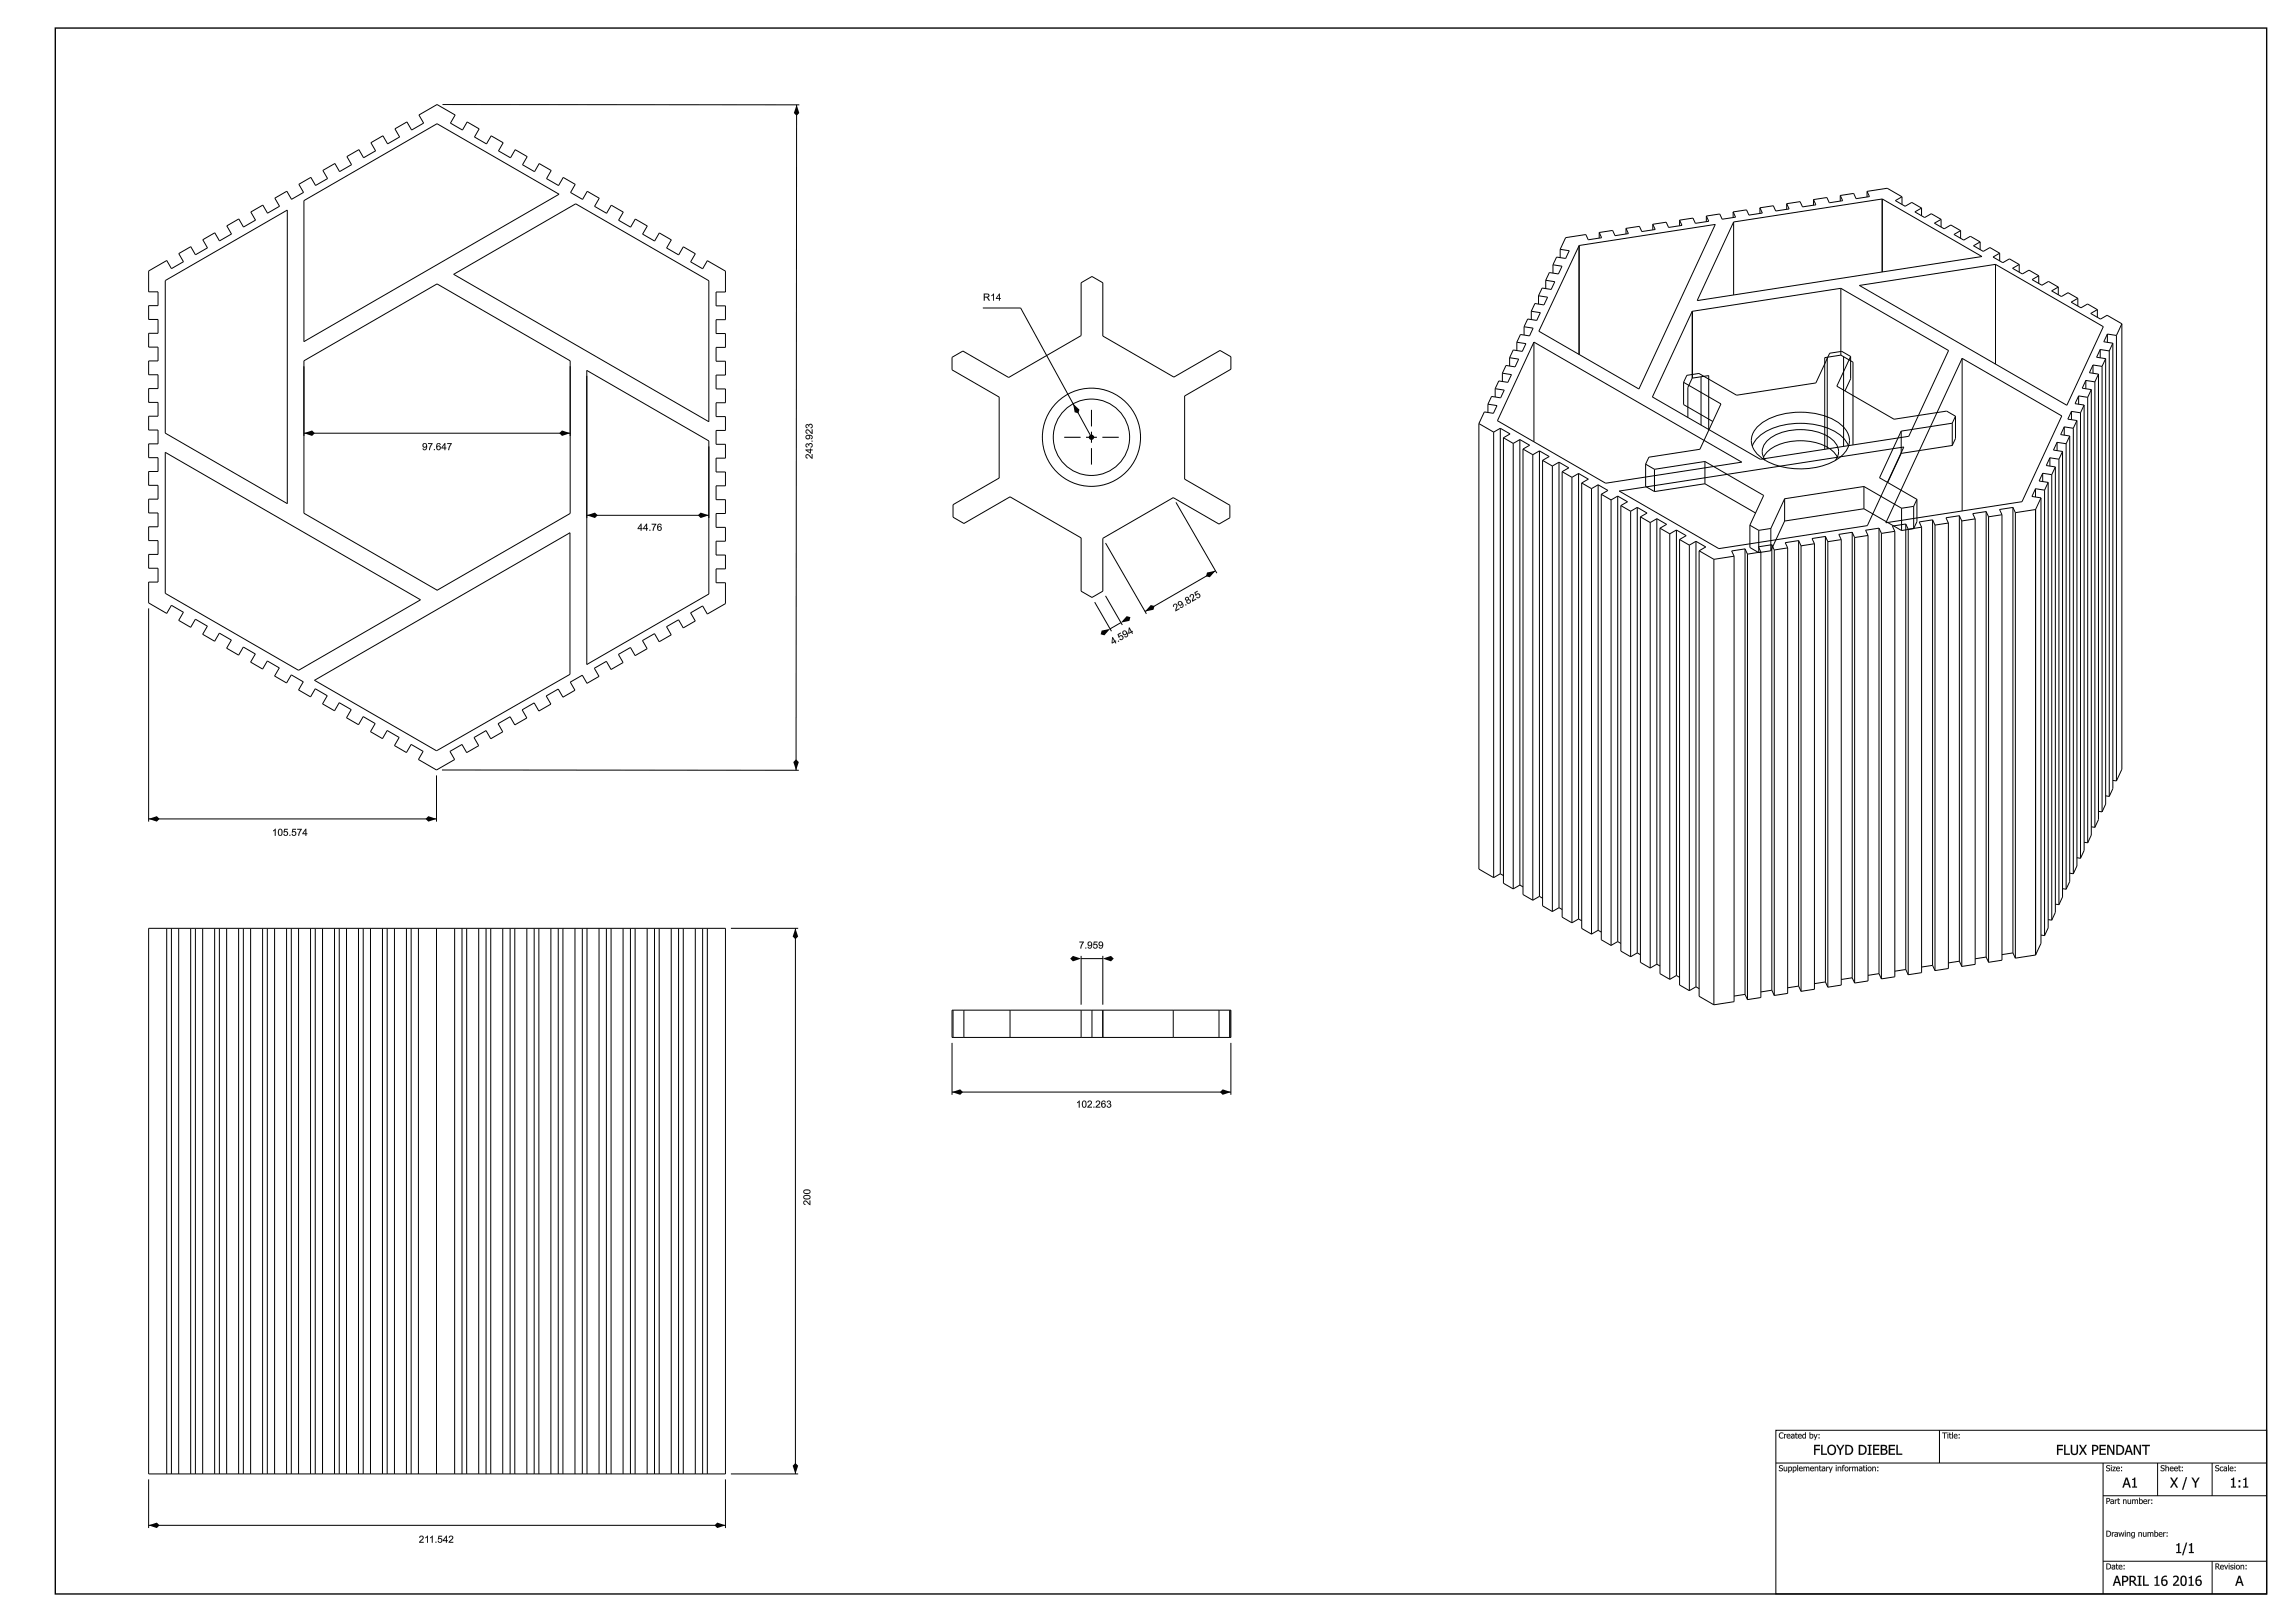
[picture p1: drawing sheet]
<svg xmlns="http://www.w3.org/2000/svg" width="841mm" height="594mm" viewBox="0 0 841 594" stroke-linecap="round" stroke-linejoin="round" font-family="sans-serif">
<path d="M20.3 10.3h810.3v573.5h-810.3z" fill="none" stroke="#000" stroke-width=".5"/>
<g fill="none" stroke="#000" stroke-width=".37">
<path d="M160.2 38.3h.1M162.2 38.3l130.7 .1M291.9 38.4l-.2 243.7M160.2 45.3h.1M111.4 73.5l48.8-28.2 44.7 25.8-93.5 54zM625.3 79.1l.9 1.9-4.9 .8-.9-1.9-4.9 .7M625.3 79.1v2.1M635.1 77.6l.9 1.9-4.9 .8-.9-1.9-4.9 .7M635.1 77.6v2.1M644.9 76.1l.9 1.9-4.9 .8-.9-1.9-4.9 .7M644.9 76.1v2.1M654.8 74.6l.8 1.9-4.9 .8-.9-1.9-4.9 .7"/>
<path d="M654.8 74.6v2.1M664.6 73.1l.9 1.9-5 .8-.8-1.9-4.9 .7M664.6 73.1v2.1M674.4 71.6l.9 1.9-4.9 .8-.9-2-4.9 .8M674.4 71.6v2.1M684.2 70.1l7.4-1.1 5.4 3.1M684.2 70.1l.9 1.9-4.9 .8-.9-2-4.9 .8M684.2 70.1v2M689.8 72.9l36.5 21.1M689.8 72.9l-54.5 8.4M689.8 72.9l-.1 26.7M697 72.1l-2.4 1.4 3.6 2 2.4-1.4 3.6 2.1"/>
<path d="M697 72.1v2.8M704.2 76.2l-2.5 1.4 3.6 2.1 2.4-1.4 3.6 2M704.2 76.2v2.8M54.5 99.2l6.6-3.8 1.7 3 4.4-2.5-1.7-3 4.4-2.6 1.7 3 4.4-2.5-1.7-3 4.4-2.5 1.7 2.9 4.4-2.5-1.7-3 4.4-2.5 1.7 3 4.4-2.6-1.7-2.9 4.4-2.6 1.7 3 4.4-2.5-1.7-3 4.4-2.6 1.7 3 4.4-2.5-1.7-3 4.4-2.5 1.7 2.9 4.4-2.5-1.7-3 4.4-2.5 1.7 3 4.4-2.6-1.7-3 4.4-2.5 1.7 3 4.4-2.6-1.7-2.9 4.4-2.6 1.7 3 4.4-2.5-1.7-3 4.4-2.5 1.7 2.9 4.4-2.5-1.7-3 6.7-3.8 6.6 3.8-1.7 3 4.4 2.5 1.7-2.9 4.4 2.5-1.7 3 4.4 2.5 1.7-3 4.4 2.6-1.7 3 4.4 2.5 1.7-3 4.4 2.6-1.7 2.9 4.4 2.6 1.7-3 4.4 2.5-1.7 3 4.4 2.6 1.7-3 4.4 2.5-1.7 3 4.4 2.5 1.7-2.9 4.4 2.5-1.7 3 4.4 2.5 1.7-3 4.4 2.6-1.7 3 4.4 2.5 1.7-3 4.4 2.6-1.7 2.9 4.4 2.6 1.7-3 4.4 2.6-1.7 2.9 4.4 2.6 1.7-3 4.4 2.5-1.7 3 4.4 2.6 1.7-3 6.6 3.8v7.7h-3.4v5h3.4v5.1h-3.4v5.1h3.4v5h-3.4v5.1h3.4v5.1h-3.4v5h3.4v5.1h-3.4v5.1h3.4v5.1h-3.4v5h3.4v5.1h-3.4v5.1h3.4v5h-3.4v5.1h3.4v5.1h-3.4v5.1h3.4v5h-3.4v5.1h3.4v5.1h-3.4v5h3.4v7.7l-6.6 3.8-1.7-3-4.4 2.6 1.7 2.9-4.4 2.6-1.7-3-4.4 2.5 1.7 3-4.4 2.6-1.8-3-4.4 2.5 1.8 3-4.5 2.5-1.7-2.9-4.4 2.5 1.7 3-4.4 2.5-1.7-3-4.4 2.6 1.7 2.9-4.4 2.6-1.7-3-4.4 2.5 1.7 3-4.4 2.6-1.7-3-4.4 2.5 1.7 3-4.4 2.5-1.7-3-4.5 2.6 1.8 3-4.4 2.5-1.8-3-4.4 2.6 1.7 2.9-4.4 2.6-1.7-3-4.4 2.5 1.7 3-4.4 2.6-1.7-3-4.4 2.5 1.7 3-6.6 3.8-6.7-3.8 1.8-3-4.4-2.6-1.8 3-4.3-2.5 1.7-3-4.4-2.5-1.7 2.9-4.4-2.5 1.7-3-4.4-2.5-1.7 2.9-4.4-2.5 1.7-3-4.4-2.5-1.7 2.9-4.4-2.5 1.7-3-4.4-2.5-1.7 2.9-4.4-2.5 1.7-3-4.4-2.5-1.7 3-4.4-2.6 1.8-3-4.4-2.5-1.8 3-4.4-2.6 1.8-3-4.4-2.5-1.8 3-4.3-2.6 1.7-3-4.4-2.5-1.7 3-4.4-2.6 1.7-3-4.4-2.5-1.7 3-4.4-2.6 1.7-3-4.4-2.5-1.7 3-6.6-3.9v-7.6h3.4v-5.1h-3.4v-5h3.4v-5.1h-3.4v-5.1h3.4v-5h-3.4v-5.1h3.4v-5h-3.4v-5.1h3.4v-5.1h-3.4v-5h3.4v-5.1h-3.4v-5.1h3.4v-5h-3.4v-5.1h3.4v-5h-3.4v-5.1h3.4v-5.1h-3.4v-5h3.4v-5.1h-3.4v-5.1h3.4v-5h-3.4zM569.1 97l3.3 .5-1.3 2.8-3.3-.5-1.4 2.9M569.1 97v3M571.7 91.3l3.4 .5-1.4 2.9-3.3-.5-1.3 2.8M571.7 91.3v3.1M578.6 90v39.8M578.7 89.9l49.9-7.7-28 60.3-36.7-21.2 14.7-31.3M578.7 89.9l-.1 .1M578.7 89.9v39.9"/>
<path d="M586 85.2l.9 1.9-4.9 .7-.9-1.9-7.4 1.1-2 4.3M586 85.2v2M595.9 83.6l.8 2-4.9 .7-.8-1.9-5 .8M595.9 83.6v2.1M605.7 82.1l.9 2-4.9 .7-.9-1.9-4.9 .7M605.7 82.1v2.1M615.5 80.6l.9 2-4.9 .7-.9-1.9-4.9 .7M615.5 80.6v2.1M635.3 81.3l-13.3 28.8 104.3-16.1M635.3 81.3v26.7M711.3 80.3l-2.4 1.4 3.6 2.1 2.4-1.4 3.6 2.1M711.3 80.3v2.8"/>
<path d="M718.5 84.5l-2.5 1.4 3.6 2 2.5-1.4 3.5 2.1M718.5 84.5v2.8M725.6 88.6l-2.4 1.4 3.6 2.1 2.4-1.4 3.6 2M725.6 88.6v2.8M726.3 94h.1M731.3 96.8v36.5M732.8 92.7l-2.4 1.4 3.5 2.1 2.5-1.4 3.6 2.1M732.8 92.7v2.8M740 96.9l-2.5 1.4 3.6 2 2.4-1.4 3.6 2.1M740 96.9v2.8M60.6 102.8l44.7-25.9v107.6l-44.7-25.9zM166.2 100.5l44.8-25.8 48.8 28.1v51.7z"/>
<path d="M360.2 112.8h13.8l26 47.4M558.5 119.7l3.3 .5-1.3 2.8-3.3-.5-1.3 2.8M558.5 119.7v3M561.2 114l3.3 .5-1.3 2.9-3.4-.6-1.3 2.9M561.2 114v3M563.8 108.3l3.3 .5-1.3 2.9-3.3-.5-1.3 2.8M563.8 108.3v3.1M566.4 102.7l3.4 .5-1.4 2.8-3.3-.5-1.3 2.8M566.4 102.7v3M620.1 114h.1M620.1 114l.1 24.5M674.6 105.6l39.5 22.8-14.6 31.4-54.4 8.4-39.6-22.8 14.6-31.4"/>
<path d="M674.6 105.6l-54.4 8.4M674.6 105.6v24.5M681.4 104.5l49.9-7.7 39.5 22.8-13.4 28.8zM747.1 101l-2.4 1.4 3.6 2.1 2.4-1.4 3.6 2M747.1 101v2.8M754.3 105.1l-2.5 1.4 3.6 2.1 2.5-1.4 3.5 2.1M754.3 105.1v2.8M761.4 109.3l-2.4 1.4 3.6 2 2.4-1.4 3.6 2.1M761.4 109.3v2.8M768.6 113.4l-2.4 1.4 3.5 2.1 2.5-1.4 5.4 3.1M768.6 113.4v2.8M777.6 118.6v163.2l-2 4.2"/>
<path d="M777.6 118.6l-2 4.3M111.4 132.2l48.8-28.2 48.7 28.2v55.9l-48.7 28.1-48.8-28.2zM215 135.7l44.8 25.8v56.1l-44.8 25.8zM348.9 130.9l4-2.3 16.7 9.7 26.6-15.4v-19.3l4-2.3 3.9 2.3v19.5l26.1 15 16.9-9.7 4 2.3v4.5l-17 9.8v30.5l16.6 9.6v4.6l-4 2.2-16.8-9.6-25.8 14.9v19.3l-3.9 2.3-4-2.3v-19.5l-26.1-15-16.9 9.7-3.9-2.3v-4.6l16.9-9.7v-29.7l-17.3-9.9zM550.6 136.7l3.3 .5-1.3 2.8-3.4-.5-1.3 2.9M550.6 136.7v3M553.2 131l3.3 .5-1.3 2.9-3.3-.5-1.3 2.8M553.2 131v3.1M555.9 125.3l3.3 .6-1.3 2.8-3.4-.5-1.3 2.8M555.9 125.3v3.1M562.1 125.3l76.2 44-49.9 7.7-39.7-22.9zM562.1 125.3v36.5"/>
<path d="M620.2 138.5l6-.9v19.7M620.2 138.5l-1.7 3.4v11M623.4 138v17.7M669.6 130.8v33.6M674.6 130.1l4.4 2.5v30.4M674.6 130.1l-5.9 .9v33.6M675.6 130.7v32.8M678.2 130.6v8.1l-2.1 4.5M678.2 130.6l-5.1 10.8 21 12.2 19.3-3 3.2 1.8M678.2 130.6l-3.3-1.9-4.4 .7-5.1 10.9-29 4.5-13.8-8-4.4 .7-1.2 2.5M719 131.3l-27.9 60.2 49.9-7.7M719 131.3l36.6 21-14.6 31.5"/>
<path d="M719 131.3v55.8M764.4 139.3l-1.4 2.9 3.4 .5M764.4 139.3l3.3 .6M764.4 139.3v3.1M767 133.7l-1.3 2.8 3.3 .5M767 133.7l3.3 .5M767 133.7v3M767.7 139.9v163.1M769 137v163.2l-1.3 2.8M769 137l-1.3 2.9M769.6 128l-1.3 2.8 3.3 .6M769.6 128l3.4 .5"/>
<path d="M769.6 128v3.1M770.3 134.2v163.2M771.6 131.4v163.1l-1.3 2.9M771.6 131.4l-1.3 2.8M772.3 122.3l-1.3 2.9 3.3 .5M772.3 122.3l3.3 .6M772.3 122.3v3.1M773 128.5v163.2M774.3 125.7v163.2l-1.3 2.8M774.3 125.7l-1.3 2.8M775.6 122.9v163.1M111.4 158.7h97.5"/>
<path d="M400 150.2v6M400 158.2v4M542 155.1v163.2l5.4 3.1M542 155.1l5.4 3.2M545.3 148l3.3 .6-1.3 2.8-3.4-.5-1.9 4.2M545.3 148v3.1M547.4 158.3v163.1M547.9 142.4l3.3 .5-1.3 2.8-3.3-.5-1.3 2.8M547.9 142.4v3M549.8 156.9l3.6 2-2.5 1.4M549.8 156.9l-2.4 1.4M549.8 156.9v163.1"/>
<path d="M617 140v8.2l10.7 6.2M617 140l13.7 7.9-7.8 16.7-18.7 2.9-1.2 2.5M644.2 156.1a25 25 0 0 1 21.3-4.6 15.3 15.3 0 0 1 11.8 7.6 7.7 7.7 0 0 1-4 9.1 27.2 27.2 0 0 1-28.1-.8 7.1 7.1 0 0 1-1-11.3zM696.7 157.9l-7.9 17.1 13.7 7.9M696.7 157.9v8.2M715.4 155l-18.7 2.9M715.4 155v8.2M716.6 152.4v8.2l-1.2 2.6M716.6 152.4l-1.2 2.6M756.5 156.3l-1.4 2.9 3.4 .5M756.5 156.3l3.3 .6M756.5 156.3v3.1"/>
<path d="M758.5 159.7v163.2l-1.3 2.8M758.5 159.7l-1.3 2.8M759.1 150.7l-1.3 2.8 3.3 .5M759.1 150.7l3.3 .5M759.1 150.7v3M759.8 156.9v163.1M761.1 154v163.2l-1.3 2.8M761.1 154l-1.3 2.9M761.7 145l-1.3 2.8 3.3 .6M761.7 145l3.4 .5M761.7 145v3M762.4 151.2v163.2"/>
<path d="M763.7 148.4v163.1l-1.3 2.9M763.7 148.4l-1.3 2.8M765.1 145.5v163.2M766.4 142.7v163.2l-1.3 2.8M766.4 142.7l-1.3 2.8M60.6 165.7v51.6M60.6 165.7h.1M60.6 165.7l93.5 54M390 160.2h6M398 160.2h4M400 164.1v6M404 160.2h6"/>
<path d="M550.9 160.3v163.2l3.6 2.1M550.9 160.3l3.6 2.1M554.5 162.4v163.2M557 161l3.6 2.1-2.5 1.4M557 161l-2.5 1.4M557 161v163.2M558.1 164.5v163.1l3.6 2.1M558.1 164.5l3.6 2M561.7 166.5v163.2M564.1 165.1l3.6 2.1-2.4 1.4M564.1 165.1l-2.4 1.4M564.1 165.1v163.2"/>
<path d="M565.3 168.6v163.2l3.6 2.1M565.3 168.6l3.6 2.1M568.9 170.7v163.2M571.3 169.3l3.6 2.1-2.4 1.4M571.3 169.3l-2.4 1.4M571.3 169.3v163.2M572.5 172.8v163.1l3.5 2.1M572.5 172.8l3.5 2M576 174.8v163.2M578.5 173.4l3.6 2.1-2.5 1.4M578.5 173.4l-2.5 1.4M578.5 173.4v163.2"/>
<path d="M579.6 176.9v163.2l3.6 2M579.6 176.9l3.6 2.1M583.2 179v163.1M585.7 177.6l3.5 2-2.4 1.4M585.7 177.6l-2.5 1.4M585.7 177.6v163.1M593.4 179.9l104.3-16.2-13.4 28.8-54.4 8.4zM603 170v8.2l3.3 1.8M603 170l3.3 1.9M606.3 171.9v8.1M624.8 177.2l18.5 10.7M624.8 177.2l-18.5 2.8"/>
<path d="M624.8 169l21.5 12.5-5 10.9M624.8 169l-18.5 2.9M624.8 169v8.2M642.1 163.4a13.6 13.6 0 0 1 9.7-7.3 27.5 27.5 0 0 1 22.2 3l2.4 2.4 1 1.9M646.2 167.5a12.9 12.9 0 0 1 10.7-5.9 18.7 18.7 0 0 1 15.4 4.3l1 1.6M672.6 168.6a5.4 5.4 0 0 0-1.9-8.2 20.8 20.8 0 0 0-22.7 .7 5.2 5.2 0 0 0-1.1 7.5M683.1 178.2l-29.1 4.5M683.1 178.2l13.7 7.9M683.1 178.2v8.1M696.7 166.1l-4.9 10.6M715.4 163.2l-18.7 2.9M745.9 179v3"/>
<path d="M745.9 179l-1.3 2.8 3.3 .6M745.9 179l3.3 .5M748.6 173.3l-1.4 2.9 3.4 .5M748.6 173.3l3.3 .6M748.6 173.3v3.1M749.2 179.5v163.2M750.6 176.7v163.2l-1.4 2.8M750.6 176.7l-1.4 2.8M751.2 167.7l-1.3 2.8 3.3 .5M751.2 167.7l3.3 .5M751.2 167.7v3M751.9 173.9v163.1"/>
<path d="M753.2 171v163.2l-1.3 2.8M753.2 171l-1.3 2.9M753.8 162l-1.3 2.8 3.3 .6M753.8 162l3.4 .5M753.8 162v3M754.5 168.2v163.2M755.8 165.4v163.1l-1.3 2.9M755.8 165.4l-1.3 2.8M757.2 162.5v163.2M208.9 188.1h.1M215 188.7h44.8M405.1 198.9l15 25.9"/>
<path d="M430.9 184l15 25.9M586.8 181v163.2l3.6 2.1M586.8 181l3.6 2.1M590.4 183.1v163.2M592.8 181.7l3.6 2.1-2.4 1.4M592.8 181.7l-2.4 1.4M592.8 181.7v163.2M594 185.2v163.1l3.6 2.1M594 185.2l3.6 2M597.6 187.2v163.2M600 185.8l3.6 2.1-2.5 1.4M600 185.8l-2.4 1.4"/>
<path d="M600 185.8v163.2M601.1 189.3v163.2l3.6 2.1M601.1 189.3l3.6 2.1M604.7 191.4v163.2M607.2 190l3.5 2.1-2.4 1.4M607.2 190l-2.5 1.4M607.2 190v163.2M608.3 193.5v163.1l3.6 2.1M608.3 193.5l3.6 2M611.9 195.5v163.2M614.3 194.1l3.6 2.1-2.4 1.4M614.3 194.1l-2.4 1.4"/>
<path d="M614.3 194.1v163.2M615.5 197.6v163.2l3.6 2M615.5 197.6l3.6 2.1M619.1 199.7v163.1M621.5 198.3l3.6 2-2.4 1.4M621.5 198.3l-2.4 1.4M621.5 198.3v163.1M641.3 192.4v8.1l3.2 1.9M641.3 192.4l3.2 1.8M644.5 194.2v8.2M648.9 193.6v8.1M648.9 193.6l-4.4 .6"/>
<path d="M649.3 199.5l-4.9 .8 .9 1.9M649.3 199.5l.9 1.9M649.3 199.5v163.2M654 190.8l-5.1 10.9M654 182.7l-5.1 10.9M654 182.7v8.1M659.1 198l-4.9 .8 .9 1.9M659.1 198l.9 1.9M659.1 198v163.2M660 199.9v163.2M664.9 199.2v163.1l-4.9 .8M664.9 199.2l-4.9 .7"/>
<path d="M668.9 196.5l-4.9 .7 .9 2M668.9 196.5l.9 1.9M668.9 196.5v163.1M669.8 198.4v163.2M674.7 197.6v163.2l-4.9 .8M674.7 197.6l-4.9 .8M678.8 195l.8 1.9M678.8 195l-5 .7 .9 1.9M678.8 195v163.1M679.6 196.9v163.1M683.1 186.3l-29.1 4.5M683.1 186.3l13.7 8"/>
<path d="M684.6 196.1v163.2l-5 .7M684.6 196.1l-5 .8M688.6 193.4l-4.9 .8 .9 1.9M688.6 193.4l.9 2M688.6 193.4v163.2M689.5 195.4v163.1M694.4 194.6v163.2l-4.9 .7M694.4 194.6l-4.9 .8M696.8 186.1v8.2M698.4 191.9l-4.9 .8 .9 1.9M698.4 191.9l.9 1.9M698.4 191.9v163.2"/>
<path d="M699.3 193.8v163.2M701.3 185.5l-4.5 .6M701.3 185.5v8.1M701.3 193.6l-4.5 .7M702.5 182.9v8.2l-1.2 2.5M702.5 182.9l-1.2 2.6M704.2 193.1v163.2l-4.9 .7M704.2 193.1l-4.9 .7M708.2 190.4l-4.9 .8 .9 1.9M708.2 190.4l.9 1.9M708.2 190.4v163.2M709.1 192.3v163.2"/>
<path d="M714 191.6v163.1l-4.9 .8M714 191.6l-4.9 .7M718 188.9l-4.9 .7 .9 2M718 188.9l.9 1.9M718 188.9v163.2M718.9 190.8v163.2M723.8 190v163.2l-4.9 .8M723.8 190l-4.9 .8M727.8 187.4l-4.9 .7 .9 1.9M727.8 187.4l.9 1.9M727.8 187.4v163.1M728.7 189.3v163.2"/>
<path d="M733.6 188.5v163.2l-4.9 .8M733.6 188.5l-4.9 .8M737.7 185.9l.8 1.9M737.7 185.9l-5 .7 .9 1.9M737.7 185.9v163.1M738.5 187.8v163.1M741 183.8h.1M745.9 186.6h.1M745.9 186.6l-7.4 1.2M745.9 186.6v163.2M747.9 182.4v163.1l-2 4.3M747.9 182.4l-2 4.2"/>
<path d="M60.6 217.3h.1M60.6 217.3l48.8 28.2 44.7-25.8M154.1 219.7h.1M405.1 218.3l6.2 10.6M445.4 209.1l-25.8 14.9M622.7 201.7v163.2l5.4 3.1M622.7 201.7l5.4 3.2M628.1 204.9v163.1M635.5 203.7v163.2l-7.4 1.1M635.5 203.7l-7.4 1.2M639.5 201l-4.9 .8 .9 1.9M639.5 201l.9 2"/>
<path d="M639.5 201v163.2M640.4 203v163.1M645.3 202.2v163.2l-4.9 .7M645.3 202.2l-4.9 .8M648.9 201.7l-4.4 .7M650.2 201.4v163.2M655.1 200.7v163.1l-4.9 .8M655.1 200.7l-4.9 .7M54.5 222.8v78.1M401.2 220.6l6.1 10.6M410.8 228l-4 2.3M115.2 249.2l93.7-54.1v51.9l-48.9 28z"/>
<path d="M54.5 299.9h105.5M160 284v16.9M162 282l130.7 .1M769 297.2l1.3 .2M771.6 291.5l1.4 .2M774.3 285.8l1.3 .2M758.5 319.8l1.3 .2M761.1 314.2l1.3 .2M763.7 308.5l1.4 .2M766.4 302.8l1.3 .2M549.8 320l1.1 .7M549.8 320l-2.4 1.4"/>
<path d="M557 324.2l1.1 .6M557 324.2l-2.5 1.4M564.1 328.3l1.2 .7M564.1 328.3l-2.4 1.4M571.3 332.5l1.2 .6M571.3 332.5l-2.4 1.4M578.5 336.6l1.1 .7M578.5 336.6l-2.5 1.4M750.6 336.8l1.3 .2M753.2 331.2l1.3 .2M755.8 325.5l1.4 .2M54.5 340h211.3v199.8h-211.3z"/>
<path d="M61.1 340v199.8M62.8 340v199.8M65.5 340v199.8M69.9 340v199.8M71.6 340v199.8M74.3 340v199.8M78.7 340v199.8M80.4 340v199.8M83.1 340v199.8M87.4 340v199.8M89.2 340v199.8M91.8 340v199.8"/>
<path d="M96.2 340v199.8M98 340v199.8M100.6 340v199.8M105 340v199.8M106.7 340v199.8M109.4 340v199.8M113.8 340v199.8M115.5 340v199.8M118.2 340v199.8M122.6 340v199.8M124.3 340v199.8M127 340v199.8"/>
<path d="M131.4 340v199.8M133.1 340v199.8M135.8 340v199.8M140.2 340v199.8M141.9 340v199.8M144.6 340v199.8M148.9 340v199.8M150.7 340v199.8M153.3 340v199.8M160 340v199.8M166.6 340v199.8M169.3 340v199.8"/>
<path d="M171 340v199.8M175.4 340v199.8M178.1 340v199.8M179.8 340v199.8M184.2 340v199.8M186.9 340v199.8M188.7 340v199.8M193.1 340v199.8M195.8 340v199.8M197.5 340v199.8M201.9 340v199.8M204.6 340v199.8"/>
<path d="M206.3 340v199.8M210.7 340v199.8M213.4 340v199.8M215.1 340v199.8M219.5 340v199.8M222.2 340v199.8M223.9 340v199.8M228.3 340v199.8M231 340v199.8M232.7 340v199.8M237.2 340v199.8M239.8 340v199.8"/>
<path d="M241.6 340v199.8M246 340v199.8M248.7 340v199.8M250.4 340v199.8M254.8 340v199.8M257.5 340v199.8M259.2 340v199.8M267.8 340h24.7M291.5 340v199.8M396.2 350.1v17.9M396.2 351.1h7.9M404.1 350.1v17.9"/>
<path d="M585.7 340.7l1.1 .7M585.7 340.7l-2.5 1.4M592.8 344.9l1.2 .6M592.8 344.9l-2.4 1.4M600 349l1.1 .7M600 349l-2.4 1.4M607.2 353.2l1.1 .6M607.2 353.2l-2.5 1.4M614.3 357.3l1.2 .7M614.3 357.3l-2.4 1.4M668.9 359.6l-4 .7M668.9 359.6l.9 2"/>
<path d="M678.8 358.1l-4.1 .7M678.8 358.1l.8 1.9M688.6 356.6l-4 .6M688.6 356.6l.9 1.9M698.4 355.1l-4 .6M698.4 355.1l.9 1.9M708.2 353.6l-4 .6M708.2 353.6l.9 1.9M718 352.1l-4 .6M718 352.1l.9 1.9M727.8 350.5l-4 .7M727.8 350.5l.9 2"/>
<path d="M737.7 349l.8 1.9M737.7 349l-4.1 .6M745.9 349.8l-7.4 1.1M745.9 349.8h.1M747.9 342.5l1.3 .2M348.9 370h102.2v10h-102.2zM349.3 370v10M353.2 370v10M370.1 370v10M396.2 370v10M400.2 370v10M404.1 370v10"/>
<path d="M429.9 370v10M446.7 370v10M450.7 370v10M621.5 361.4l1.2 .7M621.5 361.4l-2.4 1.4M639.5 364.2l-4 .6M639.5 364.2l.9 1.9M649.3 362.7l-4 .6M649.3 362.7l.9 1.9M659.1 361.2l-4 .6M659.1 361.2l.9 1.9M348.9 382v19"/>
<path d="M348.9 400h102.2M451.1 382v19M267.8 539.8h24.7M650.8 523.9h179.8v59.9h-179.8zM650.8 535.8h179.8M710.7 523.9v11.9M770.7 535.8v48M790.7 535.8v12M810.7 535.8v12M54.5 541.8v17.9M54.5 558.7h211.3M265.8 541.8v17.9"/>
<path d="M770.7 547.8h59.9M770.7 571.8h59.9M810.7 571.8v12"/>
<circle cx="400" cy="160.2" r="18"/>
<circle cx="400" cy="160.2" r="14"/>
</g>
<g fill="#000">
<path d="M291.9 38.4l1 3-1 1-1-1zM111.4 158.7l3-1 1 1-1 1zM204.9 158.7l1-1 3 1-3 1zM393.3 147.9l2.3 2.1-.4 1.4-1.4-.4zM399 160.2a1 1 0 0 1 2 0 1 1 0 0 1-2 0zM215 188.7l3-1 1 1-1 1zM255.8 188.7l1-1 3 1-3 1zM442.3 209.7l3.1-.6-2.1 2.3-1.3-.3zM403.7 231l3.1-.7-2.1 2.4-1.4-.4zM412.9 225.7l1.3 .3-.3 1.4-3.1 .6zM421.7 221.6l1.4 .4-.4 1.3-3.1 .7zM54.5 299.9l3-1 1 1-1 1z"/>
<path d="M156 299.9l1-1 3 1-3 1zM290.7 279.1l1-1 1 1-1 3zM291.5 340l1 3-1 1-1-1zM392.2 351.1l1-1 3 1-3 1zM404.1 351.1l3-1 1 1-1 1zM348.9 400l3-1 1 1-1 1zM447.1 400l1-1 3 1-3 1zM290.5 536.8l1-1 1 1-1 3zM54.5 558.7l3-1 1 1-1 1zM261.9 558.7l1-1 2.9 1-2.9 1z"/>
<path d="M360.5 107.5h1.2a.73 .73 0 0 1 .9 .6 .73 .73 0 0 1-.7 .8l.9 1.2h-.4l-.8-1-.7-.1v1.1h-.4zM360.5 107.5v2.6h.4l-.1-1.1h.8l.8 1.1h.4l-1-1.2a.7 .7 0 0 0 .8-.7 .7 .7 0 0 0-.9-.6zM360.9 107.8v.9h.7a.43 .43 0 0 0 .6-.4 .43 .43 0 0 0-.5-.5zM360.8 107.8h.9a.47 .47 0 0 1 .5 .5 .47 .47 0 0 1-.6 .4h-.8zM363.3 108.2l1-.7v2.6h-.4v-2l-.6 .4zM363.3 108.2v.3l.7-.4-.1 2h.3v-2.6zM366.1 107.5h.3v1.7h.4v.3h-.4v.6h-.3v-.6h-1.1zM366.1 107.5l-1.1 2h1.1v.6h.3v-.6h.4v-.3h-.4v-1.7zM366.1 108l-.8 1.2h.8zM366.1 108v1.2h-.9z"/>
<path d="M360.5 107.5h1.2a.72 .72 0 0 1 .9 .6 .72 .72 0 0 1-.7 .8l.9 1.2h-.4l-.7-1-.4-.1h-.4v1.1h-.4zM360.9 107.8v.9h.7a.45 .45 0 0 0 .6-.4 .45 .45 0 0 0-.5-.5zM363.3 108.2l.9-.7v2.6h-.3v-2l-.6 .4zM366.1 107.5h.3v1.7h.4v.3h-.4v.6h-.3v-.6h-1.1zM366.1 108l-.8 1.2h.8z"/>
<path d="M155 162.5a1.01 1.01 0 0 1 1.3 0 1.01 1.01 0 0 1 .2 1.3 .86 .86 0 0 1-.6 1.1 .86 .86 0 0 1-1.1-.7h.4a.58 .58 0 0 0 .8 .3 .58 .58 0 0 0 .2-.9 .76 .76 0 0 1-.9 .4 .76 .76 0 0 1-.5-.9zM155.1 162.5a.79 .79 0 0 0-.1 1.2 .79 .79 0 0 0 1.2-.1v.3a.55 .55 0 0 1-.4 .7 .55 .55 0 0 1-.7-.4l-.2 .1a.9 .9 0 0 0 1.2 .5 .9 .9 0 0 0 .4-1.3 .9 .9 0 0 0-.3-1 .9 .9 0 0 0-1.1 0zM155.1 163.1a.53 .53 0 0 0 1 0 .53 .53 0 0 0-1 0zM155.1 163.1a.56 .56 0 0 1 1.1 0 .56 .56 0 0 1-1.1 0zM156.8 162.3h1.7l-.9 2.6h-.4l.1-.8 .8-1.5h-1.3zM156.9 162.3v.3h1.3l-.9 1.5-.1 .8h.3l1-2.6zM159 164.5h.4v.4h-.4zM159 164.5v.4h.4v-.4zM160.1 162.6a.76 .76 0 0 1 .8-.4 .76 .76 0 0 1 .6 .7l-.3 .1-.1-.3a.64 .64 0 0 0-.8 .1 .64 .64 0 0 0-.1 .7 .78 .78 0 0 1 .9-.3 .78 .78 0 0 1 .4 1l-.1 .3a.92 .92 0 0 1-1.2 .3 .92 .92 0 0 1-.4-1.2zM160.1 162.6l-.1 .2a1.3 1.3 0 0 0 .9 2.1 .8 .8 0 0 0 .5-1.3 .8 .8 0 0 0-1.3 0l.5-1.1 .9 .4a.76 .76 0 0 0-.6-.6 .76 .76 0 0 0-.8 .3zM160.2 164.1a.55 .55 0 0 0 1.1 0 .55 .55 0 0 0-1.1 0zM160.2 164.1a.57 .57 0 0 1 1.1 0 .57 .57 0 0 1-1.1 0zM162.9 162.3h.3v1.6h.4v.4l-.4-.1v.7h-.3v-.7l-1.2 .1zM162.9 162.3l-1.1 1.9h1.1v.7h.3v-.7h.3v-.3l-.3 .1v-1.7zM162.9 162.8l-.8 1.2 .8-.1zM162.9 162.7v1.3h-.9zM163.9 162.3h1.7l-1 2.6h-.4l.2-.8 .8-1.5h-1.3zM163.9 162.3v.3h1.3l-.8 1.5-.1 .8h.3l1-2.6z"/>
<path d="M155 162.5a.99 .99 0 0 1 1.3 .1 .99 .99 0 0 1 .2 1.2 .85 .85 0 0 1-.6 1.1 .85 .85 0 0 1-1-.6l.3-.1a.59 .59 0 0 0 .8 .3 .59 .59 0 0 0 .2-.9 .81 .81 0 0 1-1.2 .1 .81 .81 0 0 1 0-1.2zM155.1 163.1a.55 .55 0 0 0 1.1 0 .55 .55 0 0 0-1.1 0zM156.9 162.3h1.6l-1 2.6h-.3l.1-.8 .8-1.5h-1.2zM159 164.5h.4v.4h-.4zM160.1 162.6a.77 .77 0 0 1 .8-.3 .77 .77 0 0 1 .6 .6h-.3a.6 .6 0 0 0-.9-.3 .6 .6 0 0 0-.1 .9 .82 .82 0 0 1 1.2 .2 .82 .82 0 0 1-.4 1.2 .82 .82 0 0 1-1.1-.7zM160.2 164.1a.55 .55 0 0 0 1.1 0 .55 .55 0 0 0-1.1 0zM162.9 162.3h.3v1.6h.3v.3h-.3v.7h-.3v-.7h-1.1zM162.9 162.8l-.8 1.1h.8zM163.9 162.3h1.7l-1 2.6h-.3l.1-.8 .8-1.5h-1.3z"/>
<path d="M295.4 166.5a1.7 1.7 0 0 1 2.1 1.1v-1.3h.3v1.7l-.8-.5a.95 .95 0 0 0-1.5-.6l.4 1.1a.84 .84 0 0 1-.7-.6 .84 .84 0 0 1 .2-.9zM295.2 164.6h1.7v-.3h.2v.3h.7v.4h-.7v1.1h-.2l-1.7-1.2zM295.7 165l1.2 .8v-.8zM295.4 162.6l.6-.2 .4 .3a.81 .81 0 0 1 1.4 0 .81 .81 0 0 1-.7 1.3l-.1-.4a.52 .52 0 0 0 .5-.6 .52 .52 0 0 0-.6-.4 .52 .52 0 0 0-.4 .7h-.2a.45 .45 0 0 0-.4-.6 .45 .45 0 0 0-.5 .5 .45 .45 0 0 0 .5 .4l-.1 .3a.79 .79 0 0 1-.4-1.3zM297.4 161.4h.4v.4h-.4zM295.4 159.5a1.27 1.27 0 0 1 1.6-.3 1.27 1.27 0 0 1 .6 1.5l-.4 .2-.1-.3a.59 .59 0 0 0 .3-.8 .59 .59 0 0 0-.8-.2 .81 .81 0 0 1-.1 1.1 .81 .81 0 0 1-1.1 0 .81 .81 0 0 1 0-1.2zM295.5 160.1a.55 .55 0 0 0 1.1 0 .55 .55 0 0 0-1.1 0zM295.4 157.5a1.7 1.7 0 0 1 2.1 1v-1.2h.3v1.7l-.8-.5a.95 .95 0 0 0-1.5-.6l.4 1a.84 .84 0 0 1-.7-.5 .84 .84 0 0 1 .2-.9zM295.4 155.5l.6-.1 .4 .3a.81 .81 0 0 1 1.4 0 .81 .81 0 0 1-.7 1.2l-.1-.3a.52 .52 0 0 0 .5-.6 .52 .52 0 0 0-.6-.4 .52 .52 0 0 0-.3 .7l-.3-.1a.45 .45 0 0 0-.4-.5 .45 .45 0 0 0-.5 .4 .45 .45 0 0 0 .5 .5v.3a.79 .79 0 0 1-.5-1.4z"/>
<path d="M295.4 166.5a1.84 1.84 0 0 1 2.1 1.1l-.1-1.3h.4v1.7l-1-.6a.7 .7 0 0 0-.6-.7 .7 .7 0 0 0-.7 .4l.5 .5-.1 .4a.86 .86 0 0 1-.7-.6 .86 .86 0 0 1 .2-.9zM295.4 166.6a.84 .84 0 0 0-.2 .8 .84 .84 0 0 0 .7 .6l.1-.4a.52 .52 0 0 1-.5-.8 .52 .52 0 0 1 .9 .1l1.4 1.1v-1.7h-.3v1.3l-.9-.9a.81 .81 0 0 0-1.2-.1zM295.2 164.6h1.7l-.1-.3h.4l-.1 .3h.7v.4h-.7l.1 1.1h-.3l-1.7-1.2zM295.2 164.6v.3l1.7 1.2h.2v-1.2l.7 .1v-.4l-.7 .1v-.4h-.2v.4zM295.7 164.9l1.2 .9v-.8zM295.6 164.9h1.3v.9zM295.4 162.6a.58 .58 0 0 1 1 .1 .81 .81 0 0 1 1.4 0 .81 .81 0 0 1-.7 1.3l-.1-.4a.5 .5 0 0 0 .5-.6 .5 .5 0 0 0-.6-.4 .5 .5 0 0 0-.3 .7h-.4a.43 .43 0 0 0-.3-.6 .43 .43 0 0 0-.5 .5 .43 .43 0 0 0 .5 .4v.3a.81 .81 0 0 1-.7-.5 .81 .81 0 0 1 .2-.8zM295.4 162.6a.78 .78 0 0 0 .4 1.3l.1-.3a.45 .45 0 0 1-.5-.4 .45 .45 0 0 1 .5-.5 .45 .45 0 0 1 .4 .6h.2a.53 .53 0 0 1 .4-.7 .53 .53 0 0 1 .6 .4 .53 .53 0 0 1-.5 .6l.1 .4a.8 .8 0 0 0 .6-1.2 .8 .8 0 0 0-1.2-.2l-.1 .2a.57 .57 0 0 0-1-.2zM297.4 161.4h.4v.4h-.4zM297.4 161.4v.4h.4v-.4zM295.4 159.5a1.29 1.29 0 0 1 1.6-.3 1.29 1.29 0 0 1 .7 1.5l-.5 .2-.1-.3a.58 .58 0 0 0 .3-.8 .58 .58 0 0 0-.8-.2 .76 .76 0 0 1 .3 .9 .76 .76 0 0 1-.8 .4 .84 .84 0 0 1-.9-.4 .84 .84 0 0 1 .2-1zM295.4 159.5a.79 .79 0 0 0 0 1.2 .79 .79 0 0 0 1.1 0 .79 .79 0 0 0 0-1.2h.3a.55 .55 0 0 1 .7 .4 .55 .55 0 0 1-.4 .7l.1 .3a.9 .9 0 0 0 .5-1.2 .9 .9 0 0 0-1.3-.4zM295.5 160.1a.53 .53 0 0 0 1 0 .53 .53 0 0 0-1 0zM295.5 160.1a.56 .56 0 0 1 1.1 0 .56 .56 0 0 1-1.1 0zM295.4 157.5a1.84 1.84 0 0 1 2.1 1l-.1-1.3h.4v1.8l-1-.7a.7 .7 0 0 0-.6-.7 .7 .7 0 0 0-.7 .5l.5 .5-.1 .3a.86 .86 0 0 1-.7-.5 .86 .86 0 0 1 .2-.9zM295.4 157.5a.84 .84 0 0 0-.2 .9 .84 .84 0 0 0 .7 .5l.1-.3a.52 .52 0 0 1-.5-.8 .52 .52 0 0 1 .9 0l1.4 1.2v-1.7h-.3v1.3l-.9-.9a.81 .81 0 0 0-1.2-.2zM295.4 155.5a.58 .58 0 0 1 1 .2 .81 .81 0 0 1 1.4 0 .81 .81 0 0 1-.7 1.2l-.1-.3a.5 .5 0 0 0 .5-.6 .5 .5 0 0 0-.6-.4 .5 .5 0 0 0-.3 .7h-.3a.43 .43 0 0 0-.4-.6 .43 .43 0 0 0-.5 .4 .43 .43 0 0 0 .5 .4v.4a.81 .81 0 0 1-.7-.5 .81 .81 0 0 1 .2-.9zM295.4 155.6a.78 .78 0 0 0 .5 1.3v-.3a.45 .45 0 0 1-.5-.5 .45 .45 0 0 1 .5-.4 .45 .45 0 0 1 .4 .5l.3 .1a.53 .53 0 0 1 .3-.7 .53 .53 0 0 1 .7 .4 .53 .53 0 0 1-.6 .6l.1 .3a.8 .8 0 0 0 .6-1.1 .8 .8 0 0 0-1.2-.3l-.1 .3a.57 .57 0 0 0-1-.2z"/>
<path d="M400 158.2v2zM400 150.2v6z"/>
<path d="M398 160.2h2zM390 160.2h6z"/>
<path d="M400 160.2v2zM400 164.1v6z"/>
<path d="M400 160.2h2zM404 160.2h6z"/>
<path d="M234.8 191.8h.3v1.7h.4v.3h-.4v.6h-.3v-.6h-1.2zM234.8 191.8l-1.1 2h1.1v.6h.3v-.6h.3v-.3h-.3v-1.7zM234.8 192.3l-.8 1.2h.8zM234.8 192.3v1.2h-.9zM236.8 191.8h.3v1.7h.4v.3h-.4v.6h-.3v-.6h-1.1zM236.9 191.8l-1.2 2h1.1v.6h.3v-.6h.4v-.3h-.4v-1.7zM236.8 192.3l-.8 1.2h.8zM236.8 192.3v1.2h-.8zM238 194h.4v.4h-.4zM238 194v.4h.3v-.4zM238.8 191.8h1.7l-1 2.6h-.3l.1-.8 .8-1.4h-1.3zM238.8 191.8v.4l1.3-.1-.8 1.6-.1 .7h.3l1-2.6zM241.1 192.1a.76 .76 0 0 1 .8-.3 .76 .76 0 0 1 .6 .7h-.4l-.1-.3a.64 .64 0 0 0-.7 .1 .64 .64 0 0 0-.2 .8 .78 .78 0 0 1 1-.3 .78 .78 0 0 1 .4 .9l-.1 .3a.92 .92 0 0 1-1.2 .4 .92 .92 0 0 1-.4-1.2zM241.1 192.1l-.1 .2a1.3 1.3 0 0 0 .9 2.1 .8 .8 0 0 0 .5-1.2 .8 .8 0 0 0-1.3-.1l.5-1 .9 .3a.76 .76 0 0 0-.6-.6 .76 .76 0 0 0-.8 .3zM241.2 193.6a.53 .53 0 0 0 1 0 .53 .53 0 0 0-1 0zM241.1 193.6a.6 .6 0 0 1 1.2 0 .6 .6 0 0 1-1.2 0z"/>
<path d="M234.8 191.8h.3v1.7h.3v.3h-.3v.6h-.3v-.6h-1.1zM234.8 192.3l-.8 1.2h.8zM236.9 191.8h.2v1.7h.4v.3h-.4v.6h-.3v-.6h-1.1zM236.8 192.3l-.8 1.2h.8zM238 194h.3v.4h-.3zM238.8 191.8h1.7l-1 2.6h-.3l.1-.7 .8-1.5h-1.3zM241.1 192.1a.77 .77 0 0 1 .8-.3 .77 .77 0 0 1 .6 .6l-.4 .1a.6 .6 0 0 0-.8-.3 .6 .6 0 0 0-.2 .9 .82 .82 0 0 1 1.3 .1 .82 .82 0 0 1-.5 1.2 .82 .82 0 0 1-1-.6zM241.2 193.6a.55 .55 0 0 0 1.1 0 .55 .55 0 0 0-1.1 0z"/>
<path d="M407.5 233.4l.3-.1 .8 1.4 .3-.2 .2 .3-.3 .2 .3 .5-.3 .2-.3-.5-1 .5zM407.6 233.4l-.1 2.3 1-.6 .3 .6 .3-.2-.4-.5 .4-.2-.2-.2-.3 .2-.8-1.5zM407.7 233.9v1.4l.6-.4zM407.7 233.8l.7 1.1-.8 .4zM409.6 234.8l.4-.2 .2 .3-.4 .2zM409.6 234.8l.2 .3 .3-.2-.2-.3zM409.5 232.3l1.1-.6 .2 .3-.9 .5 .2 .6a.84 .84 0 0 1 1.1-.4 .84 .84 0 0 1 .5 1 .84 .84 0 0 1-.6 .7 .84 .84 0 0 1-.9-.3l.3-.2a.53 .53 0 0 0 .8-.2 .53 .53 0 0 0-.4-.7 .53 .53 0 0 0-.6 .5l-.3 .1zM409.5 232.3l.5 1.3 .2-.1a.56 .56 0 0 1 .7-.6 .56 .56 0 0 1 .4 .8 .56 .56 0 0 1-.8 .2l-.3 .2a.84 .84 0 0 0 1.3 .1 .84 .84 0 0 0-.1-1.3 .84 .84 0 0 0-1.3 .3l-.2-.7 .9-.5-.2-.3zM411.5 231.2a1.32 1.32 0 0 1 1.6 .5 1.32 1.32 0 0 1-.3 1.7l-.7-.1-.1-.2 .3-.2a.58 .58 0 0 0 .8-.1 .58 .58 0 0 0-.2-.9 .76 .76 0 0 1-.7 .8 .76 .76 0 0 1-.8-.5zM411.5 231.2a.81 .81 0 0 0 .2 1.3 .81 .81 0 0 0 1.1-.6l.2 .3a.55 .55 0 0 1 0 .7 .55 .55 0 0 1-.7 .1l-.3 .1a.9 .9 0 0 0 1.3-.1 .9 .9 0 0 0-.2-1.3 .94 .94 0 0 0-1.6-.5zM411.6 231.8a.53 .53 0 0 0 1 0 .53 .53 0 0 0-1 0zM411.5 231.8a.6 .6 0 0 1 1.2 0 .6 .6 0 0 1-1.2 0zM413.6 229.9l.3-.2 .8 1.5 .3-.2 .2 .3-.3 .2 .3 .5-.3 .2-.3-.6-1 .6zM413.7 229.9l-.1 2.3 1-.6 .3 .6 .3-.2-.4-.5 .4-.2-.2-.3-.3 .2-.8-1.4zM413.9 230.4l-.1 1.4 .6-.4zM413.9 230.3l.6 1.1-.8 .4z"/>
<path d="M407.6 233.4l.2-.1 .8 1.4 .3-.1 .2 .2-.3 .2 .3 .5-.3 .2-.3-.5-1 .5zM407.8 233.9l-.2 1.4 .7-.4zM409.6 234.8l.3-.2 .2 .3-.3 .2zM409.5 232.3l1.1-.6 .2 .3-.9 .5 .2 .6a.85 .85 0 0 1 1.3-.2 .85 .85 0 0 1 .1 1.3 .85 .85 0 0 1-1.3-.1l.3-.2a.54 .54 0 0 0 .8-.2 .54 .54 0 0 0-.4-.8 .54 .54 0 0 0-.6 .6l-.3 .1zM411.5 231.2a1.31 1.31 0 0 1 1.6 .5 1.31 1.31 0 0 1-.3 1.7l-.6-.1 .1-.3a.59 .59 0 0 0 .8-.2 .59 .59 0 0 0-.2-.9 .83 .83 0 0 1-1.3 .6 .83 .83 0 0 1-.1-1.3zM411.5 231.8a.55 .55 0 0 0 1.1 0 .55 .55 0 0 0-1.1 0zM413.7 229.9l.2-.1 .8 1.4 .3-.2 .2 .3-.3 .2 .3 .5-.3 .2-.3-.6-1 .6zM413.9 230.4l-.2 1.4 .7-.4z"/>
<path d="M430.1 221.4a.89 .89 0 0 1 1.3 .1 .89 .89 0 0 1-.2 1.3l-.2 .6 1.1-.6 .2 .3-1.5 .8v-.9a.95 .95 0 0 0-.2-1.6l-.7 .9zM431.8 220.4a1.31 1.31 0 0 1 1.6 .5 1.31 1.31 0 0 1-.3 1.7l-.6-.1 .1-.3a.59 .59 0 0 0 .8-.2 .59 .59 0 0 0-.2-.8 .83 .83 0 0 1-1.2 .5 .83 .83 0 0 1-.2-1.3zM431.9 221a.55 .55 0 0 0 1.1 0 .55 .55 0 0 0-1.1 0zM434.3 221.5l.3-.2 .2 .3-.3 .2zM434.5 218.8a.65 .65 0 0 1 .9-.1 .65 .65 0 0 1 .2 .9 .77 .77 0 0 1 .7 .9 .77 .77 0 0 1-1 .5 .77 .77 0 0 1-.4-1.1 .61 .61 0 0 1-.6-.3 .61 .61 0 0 1 .2-.8zM434.6 219.3a.42 .42 0 0 0 .8 0 .42 .42 0 0 0-.8 0zM435.1 220.3a.52 .52 0 0 0 1 0 .52 .52 0 0 0-1 0zM436.2 217.8a.89 .89 0 0 1 1.3 .2 .89 .89 0 0 1-.2 1.2l-.1 .7 1-.6 .2 .2-1.5 .9v-1a.95 .95 0 0 0-.2-1.5l-.6 .9zM437.7 217l1.1-.6 .2 .2-.9 .5 .2 .7a.85 .85 0 0 1 1.2-.2 .85 .85 0 0 1 .1 1.2 .85 .85 0 0 1-1.2 0l.2-.2a.54 .54 0 0 0 .9-.2 .54 .54 0 0 0-.4-.8 .54 .54 0 0 0-.7 .6l-.3 .1z"/>
<path d="M430.1 221.3a.91 .91 0 0 1 1.3 .2 .91 .91 0 0 1-.2 1.3l-.2 .6 1.1-.6 .2 .3-1.5 .8 .1-1.1a.7 .7 0 0 0 .3-.9 .7 .7 0 0 0-.8-.4l-.1 .7-.4 .1zM430.1 221.4l-.2 .7v.2l.3-.1a.52 .52 0 0 1 .5-.8 .52 .52 0 0 1 .4 .8l-.3 1.7 1.5-.8-.2-.3-1.1 .7 .4-1.2a.77 .77 0 0 0-.2-1 .77 .77 0 0 0-1.1 .1zM431.8 220.4a1.32 1.32 0 0 1 1.6 .5 1.32 1.32 0 0 1-.3 1.7l-.6-.1-.2-.2 .3-.1a.58 .58 0 0 0 .8-.2 .58 .58 0 0 0-.2-.8 .76 .76 0 0 1-.6 .7 .76 .76 0 0 1-.9-.5zM431.8 220.4a.81 .81 0 0 0 .2 1.3 .81 .81 0 0 0 1.2-.6l.1 .3a.55 .55 0 0 1 .1 .8 .55 .55 0 0 1-.8 0l-.3 .1a.9 .9 0 0 0 1.4-.1 .9 .9 0 0 0-.3-1.3 .94 .94 0 0 0-1.6-.5zM431.9 221a.53 .53 0 0 0 1 0 .53 .53 0 0 0-1 0zM431.9 221a.56 .56 0 0 1 1.1 0 .56 .56 0 0 1-1.1 0zM434.3 221.5l.3-.2 .2 .3-.3 .2zM434.3 221.5l.2 .3 .3-.2-.2-.3zM434.5 218.8a.67 .67 0 0 1 .9-.1 .67 .67 0 0 1 .2 .9v-.1a.78 .78 0 0 1 .8 1 .78 .78 0 0 1-1.1 .6 .78 .78 0 0 1-.4-1.2 .61 .61 0 0 1-.6-.3 .61 .61 0 0 1 .2-.8zM434.5 218.9a.59 .59 0 0 0-.2 .7 .59 .59 0 0 0 .7 .3 .74 .74 0 0 0 .3 1.1 .74 .74 0 0 0 1-.6 .74 .74 0 0 0-.8-.8 .63 .63 0 0 0-.1-.9 .63 .63 0 0 0-.9 .2zM434.6 219.3a.4 .4 0 0 0 .8 0 .4 .4 0 0 0-.8 0zM434.5 219.3a.45 .45 0 0 1 .9 0 .45 .45 0 0 1-.9 0zM435.1 220.3a.51 .51 0 0 0 1 0 .51 .51 0 0 0-1 0zM435 220.3a.55 .55 0 0 1 1.1 0 .55 .55 0 0 1-1.1 0zM436.2 217.8a.91 .91 0 0 1 1.3 .1 .91 .91 0 0 1-.1 1.3l-.2 .7 1.1-.6 .1 .2-1.5 .9 .1-1.2a.7 .7 0 0 0 .3-.8 .7 .7 0 0 0-.8-.5l-.1 .7-.4 .2zM436.2 217.8l-.2 .7 .1 .3 .3-.2a.52 .52 0 0 1 .4-.8 .52 .52 0 0 1 .4 .9l-.3 1.7 1.5-.9-.2-.2-1.1 .6 .4-1.1a.77 .77 0 0 0-.2-1.1 .77 .77 0 0 0-1.1 .1zM437.7 217l1.1-.7 .2 .3-.9 .5 .2 .7a.84 .84 0 0 1 1-.4 .84 .84 0 0 1 .6 1 .84 .84 0 0 1-.6 .7 .84 .84 0 0 1-.9-.3l.2-.2a.53 .53 0 0 0 .8-.2 .53 .53 0 0 0-.3-.8 .53 .53 0 0 0-.7 .6l-.3 .1zM437.7 217l.4 1.3 .3-.1a.56 .56 0 0 1 .7-.6 .56 .56 0 0 1 .4 .8 .56 .56 0 0 1-.9 .2l-.2 .2a.84 .84 0 0 0 1.2 0 .84 .84 0 0 0-.1-1.2 .84 .84 0 0 0-1.2 .3l-.3-.8 1-.5-.2-.2z"/>
<path d="M100.1 304.2l.9-.7v2.6h-.3v-2l-.6 .4zM102.2 303.7a1 1 0 0 1 1.2 .2 1 1 0 0 1 .1 1.2 .9 .9 0 0 1-1 1.1 .9 .9 0 0 1-.7-1.3zM102.3 304a1.43 1.43 0 0 0 .4 1.9 1.33 1.33 0 0 0 0-2.1zM104.2 303.6h1.2v.3h-1l-.1 .7a.85 .85 0 0 1 1.2 .4 .85 .85 0 0 1-.6 1.1 .85 .85 0 0 1-1-.6l.3-.1a.54 .54 0 0 0 .8 .2 .54 .54 0 0 0 .1-.8 .54 .54 0 0 0-.9 .1h-.3zM106.1 305.8h.3v.3h-.3zM107.2 303.6h1.3v.3h-1.1l-.1 .7a.85 .85 0 0 1 1.2 .4 .85 .85 0 0 1-.5 1.1 .85 .85 0 0 1-1.1-.6l.3-.1a.54 .54 0 0 0 .8 .2 .54 .54 0 0 0 .1-.8 .54 .54 0 0 0-.9 .1h-.3zM108.9 303.6h1.7l-1 2.5h-.3l.1-.7 .8-1.5h-1.3zM112 303.5h.2v1.7h.4v.3h-.4v.6h-.3v-.6h-1.1zM111.9 304.1l-.8 1.1h.8z"/>
<path d="M100.1 304.2l.9-.7v2.6h-.3v-2l-.6 .4zM100.1 304.2v.3l.6-.4v2h.3v-2.6zM102.2 303.7a1.02 1.02 0 0 1 1.2 .2 1.02 1.02 0 0 1 .1 1.2 .91 .91 0 0 1-1 1.1 .91 .91 0 0 1-.7-1.3zM102.2 303.7l-.3 .9 .2 1.3a.95 .95 0 0 0 1.3 0 .95 .95 0 0 0 .1-1.3 .84 .84 0 0 0-.3-.9 .84 .84 0 0 0-1 0zM102.3 304h.1a1.18 1.18 0 0 0 .5 1.8 1.17 1.17 0 0 0-.4-1.9zM102.3 304l.2-.2a.85 .85 0 0 1 .8 .5 .85 .85 0 0 1-.1 .9 .54 .54 0 0 1-.5 .7 .54 .54 0 0 1-.5-.7zM104.2 303.6h1.3v.3h-1.1l-.1 .7a.84 .84 0 0 1 1.1 .1 .84 .84 0 0 1 0 1.2 .84 .84 0 0 1-.9 .3 .84 .84 0 0 1-.6-.8h.3a.53 .53 0 0 0 .8 .2 .53 .53 0 0 0 0-.8 .53 .53 0 0 0-.8 .2l-.3-.1zM104.2 303.6l-.3 1.3h.3a.56 .56 0 0 1 .9-.1 .56 .56 0 0 1-.1 .9 .56 .56 0 0 1-.8-.3l-.3 .1a.84 .84 0 0 0 1 .6 .84 .84 0 0 0 .6-1.1 .84 .84 0 0 0-1.2-.4l.1-.7h1v-.3zM106 305.7h.4v.4h-.4zM106.1 305.8v.3h.3v-.3zM107.2 303.6h1.3v.3h-1.1l-.1 .7a.84 .84 0 0 1 1.1 .1 .84 .84 0 0 1 0 1.2 .84 .84 0 0 1-.9 .3 .84 .84 0 0 1-.6-.8h.3a.53 .53 0 0 0 .8 .2 .53 .53 0 0 0 .1-.8 .53 .53 0 0 0-.9 .2l-.3-.1zM107.2 303.6l-.3 1.3h.3a.56 .56 0 0 1 .9-.1 .56 .56 0 0 1-.1 .9 .56 .56 0 0 1-.8-.3l-.3 .1a.84 .84 0 0 0 1 .6 .84 .84 0 0 0 .6-1.1 .84 .84 0 0 0-1.2-.4l.1-.7h1.1v-.3zM108.9 303.6h1.7l-1 2.5h-.3l.1-.7 .8-1.5h-1.3zM108.9 303.6v.3h1.3l-.8 1.5-.1 .7h.3l1-2.5zM112 303.5h.3l-.1 1.7h.4v.3h-.4l.1 .6h-.4v-.6h-1.1zM112 303.5l-1.2 2h1.1v.6h.3v-.6h.4v-.3h-.4v-1.7zM111.9 304.1l-.8 1.1h.8zM111.9 304v1.2h-.8z"/>
<path d="M395.5 344.9h1.7l-1 2.5h-.3l.1-.7 .8-1.5h-1.3zM395.5 344.9v.3h1.3l-.8 1.5-.1 .7h.3l1-2.5zM397.7 347h.4v.4h-.4zM397.7 347.1v.3h.4v-.3zM398.8 345.1a1.01 1.01 0 0 1 1.2 0 1.01 1.01 0 0 1 .2 1.3 .86 .86 0 0 1-.6 1 .86 .86 0 0 1-1-.6h.3a.58 .58 0 0 0 .8 .3 .58 .58 0 0 0 .2-.9 .76 .76 0 0 1-.9 .3 .76 .76 0 0 1-.5-.8zM398.8 345.1a.79 .79 0 0 0-.1 1.2 .79 .79 0 0 0 1.2-.2v.4a.55 .55 0 0 1-.3 .7 .55 .55 0 0 1-.7-.4h-.3a.9 .9 0 0 0 1.2 .5 .9 .9 0 0 0 .4-1.2 .9 .9 0 0 0-.3-1.1 .9 .9 0 0 0-1.1 .1zM398.8 345.7a.55 .55 0 0 0 1.1 0 .55 .55 0 0 0-1.1 0zM398.8 345.7a.56 .56 0 0 1 1.1 0 .56 .56 0 0 1-1.1 0zM400.8 344.9h1.4v.3h-1.1l-.1 .7a.84 .84 0 0 1 1.1 .1 .84 .84 0 0 1 0 1.1v.1a.84 .84 0 0 1-.9 .3 .84 .84 0 0 1-.6-.8h.3a.53 .53 0 0 0 .8 .2 .53 .53 0 0 0 0-.8 .53 .53 0 0 0-.8 .2l-.3-.1zM400.9 344.9l-.3 1.3h.3a.56 .56 0 0 1 .9-.1 .56 .56 0 0 1-.1 .9 .56 .56 0 0 1-.8-.3h-.3a.84 .84 0 0 0 1 .7 .84 .84 0 0 0 .6-1.1 .84 .84 0 0 0-1.3-.4l.2-.7h1v-.3zM402.8 345.1a1.01 1.01 0 0 1 1.3 0 1.01 1.01 0 0 1 .2 1.3 .86 .86 0 0 1-.7 1 .86 .86 0 0 1-1-.6h.3a.58 .58 0 0 0 .8 .3 .58 .58 0 0 0 .2-.9 .76 .76 0 0 1-.9 .3 .76 .76 0 0 1-.4-.8zM402.8 345.1a.79 .79 0 0 0 0 1.2 .79 .79 0 0 0 1.2-.2v.4a.55 .55 0 0 1-.4 .7 .55 .55 0 0 1-.7-.4h-.3a.9 .9 0 0 0 1.2 .5 .9 .9 0 0 0 .4-1.2 .9 .9 0 0 0-.3-1.1 .9 .9 0 0 0-1.1 .1zM402.8 345.7a.55 .55 0 0 0 1.1 0 .55 .55 0 0 0-1.1 0zM402.8 345.7a.56 .56 0 0 1 1.1 0 .56 .56 0 0 1-1.1 0z"/>
<path d="M395.5 344.9h1.7l-1 2.5h-.3l.1-.7 .8-1.5h-1.3zM397.7 347.1h.4v.3h-.4zM398.8 345.1a.99 .99 0 0 1 1.2 0 .99 .99 0 0 1 .2 1.3 .85 .85 0 0 1-.6 1 .85 .85 0 0 1-1-.6h.3a.59 .59 0 0 0 .8 .2 .59 .59 0 0 0 .2-.8 .81 .81 0 0 1-1.2 .1 .81 .81 0 0 1 .1-1.2zM398.8 345.7a.55 .55 0 0 0 1.1 0 .55 .55 0 0 0-1.1 0zM400.9 344.9h1.2v.3h-1l-.1 .7a.85 .85 0 0 1 1.2 .4 .85 .85 0 0 1-.6 1.1 .85 .85 0 0 1-1-.7h.3a.54 .54 0 0 0 .8 .2 .54 .54 0 0 0 0-.8 .54 .54 0 0 0-.8 .1h-.3zM402.8 345.1a.99 .99 0 0 1 1.3 0 .99 .99 0 0 1 .1 1.3 .85 .85 0 0 1-.5 1 .85 .85 0 0 1-1.1-.6h.3a.59 .59 0 0 0 .8 .2 .59 .59 0 0 0 .2-.8 .81 .81 0 0 1-1.2 .1 .81 .81 0 0 1 .1-1.2zM402.8 345.7a.55 .55 0 0 0 1.1 0 .55 .55 0 0 0-1.1 0z"/>
<path d="M394.7 403.7l1-.6v2.6h-.4v-2l-.6 .3zM396.9 403.2a1 1 0 0 1 1.2 .3 1 1 0 0 1 0 1.2 .9 .9 0 0 1-1 1 .9 .9 0 0 1-.6-1.3zM397 403.5a1.43 1.43 0 0 0 .3 2 1.33 1.33 0 0 0 0-2.1zM398.8 403.3a.89 .89 0 0 1 1.3 .4 .89 .89 0 0 1-.7 1.2l-.5 .5h1.3v.3h-1.7l.4-.8a.95 .95 0 0 0 .6-1.5l-1 .4zM400.7 405.3h.3v.4h-.3zM401.8 403.3a.89 .89 0 0 1 1.4 .4 .89 .89 0 0 1-.8 1.2l-.5 .5h1.3v.3h-1.7l.5-.8a.95 .95 0 0 0 .6-1.5l-1.1 .4zM403.8 403.4a.77 .77 0 0 1 .8-.3 .77 .77 0 0 1 .6 .6l-.3 .1a.6 .6 0 0 0-.9-.3 .6 .6 0 0 0-.2 .9 .82 .82 0 0 1 1.3 .1 .82 .82 0 0 1-.4 1.2 .82 .82 0 0 1-1.1-.7zM403.9 404.9a.55 .55 0 0 0 1.1 0 .55 .55 0 0 0-1.1 0zM405.8 403.3a.69 .69 0 0 1 1.1 0 .69 .69 0 0 1-.2 1 .81 .81 0 0 1 .1 1.4 .81 .81 0 0 1-1.3-.7h.4a.52 .52 0 0 0 .6 .4 .52 .52 0 0 0 .4-.6 .52 .52 0 0 0-.7-.3v-.3a.45 .45 0 0 0 .6-.4 .45 .45 0 0 0-.5-.5 .45 .45 0 0 0-.4 .5h-.3z"/>
<path d="M394.7 403.7l1-.6v2.6h-.4l.1-2-.7 .4zM394.7 403.7v.3l.7-.4-.1 2.1h.4v-2.6zM396.8 403.2a1.02 1.02 0 0 1 1.3 .3 1.02 1.02 0 0 1 .1 1.2 .91 .91 0 0 1-1.1 1 .91 .91 0 0 1-.6-1.3zM396.9 403.3l-.4 .8 .2 1.3a.95 .95 0 0 0 1.3 0 .95 .95 0 0 0 .1-1.2 .84 .84 0 0 0-.3-.9 .84 .84 0 0 0-.9 0zM397 403.5a1.18 1.18 0 0 0 .5 1.9 1.17 1.17 0 0 0-.4-2zM397 403.5l.1-.1a.85 .85 0 0 1 .8 .4 .85 .85 0 0 1-.1 1 .54 .54 0 0 1-.5 .7 .54 .54 0 0 1-.5-.7zM398.8 403.3a.91 .91 0 0 1 1.4 .3 .91 .91 0 0 1-.8 1.3l-.5 .5h1.3v.3h-1.8l.7-1a.7 .7 0 0 0 .7-.6 .7 .7 0 0 0-.5-.7l-.4 .5h-.4zM398.8 403.3l-.3 .5 .3 .1a.52 .52 0 0 1 .8-.5 .52 .52 0 0 1 0 .9l-1.1 1.4h1.7v-.3h-1.3l.5-.5a.88 .88 0 0 0 .7-1.2 .88 .88 0 0 0-1.3-.4zM400.7 405.3h.4v.4h-.4zM400.7 405.3v.4h.3v-.4zM401.8 403.3a.91 .91 0 0 1 1.4 .3 .91 .91 0 0 1-.8 1.3l-.5 .5h1.3v.3h-1.7l.6-1a.7 .7 0 0 0 .7-.6 .7 .7 0 0 0-.4-.7l-.5 .5h-.4zM401.8 403.3l-.3 .5 .4 .1a.52 .52 0 0 1 .8-.5 .52 .52 0 0 1-.1 .9l-1.1 1.4h1.7v-.3h-1.3l.5-.5a.88 .88 0 0 0 .8-1.2 .88 .88 0 0 0-1.4-.4zM403.8 403.4a.76 .76 0 0 1 .8-.3 .76 .76 0 0 1 .6 .7h-.4l-.1-.3a.64 .64 0 0 0-.7 .1 .64 .64 0 0 0-.2 .8 .78 .78 0 0 1 1-.3 .78 .78 0 0 1 .4 .9l-.1 .3a.92 .92 0 0 1-1.2 .3 .92 .92 0 0 1-.4-1.1zM403.8 403.4l-.1 .2a1.3 1.3 0 0 0 .9 2.1 .8 .8 0 0 0 .5-1.2 .8 .8 0 0 0-1.3-.1l.5-1 .9 .3a.74 .74 0 0 0-.6-.6 .74 .74 0 0 0-.8 .3zM403.9 404.9a.53 .53 0 0 0 1 0 .53 .53 0 0 0-1 0zM403.9 404.9a.57 .57 0 0 1 1.1 0 .57 .57 0 0 1-1.1 0zM405.8 403.3a.71 .71 0 0 1 1.1 0 .71 .71 0 0 1-.1 1 .81 .81 0 0 1 0 1.4 .81 .81 0 0 1-1.3-.7l.4-.1a.5 .5 0 0 0 .6 .5 .5 .5 0 0 0 .4-.6 .5 .5 0 0 0-.8-.3l.1-.3a.43 .43 0 0 0 .6-.4 .43 .43 0 0 0-.5-.5 .43 .43 0 0 0-.4 .5h-.3zM405.9 403.3l-.3 .5h.3a.45 .45 0 0 1 .4-.5 .45 .45 0 0 1 .5 .5 .45 .45 0 0 1-.6 .4v.3a.53 .53 0 0 1 .7 .3 .53 .53 0 0 1-.4 .7 .53 .53 0 0 1-.6-.5h-.4a.8 .8 0 0 0 1.2 .7 .8 .8 0 0 0 .2-1.3l-.2-.1a.67 .67 0 0 0 .2-1 .67 .67 0 0 0-1 0z"/>
<path d="M294.6 439.9a1.7 1.7 0 0 1 2.1 1.1v-1.3h.3v1.7l-.8-.5a.95 .95 0 0 0-1.5-.6l.4 1a.84 .84 0 0 1-.7-.5 .84 .84 0 0 1 .2-.9zM294.6 438a1.41 1.41 0 0 1 1.4-.4 1.41 1.41 0 0 1 1 1.1 1.39 1.39 0 0 1-1.5 .7 1.39 1.39 0 0 1-1.1-1.1zM294.7 438.2v.2a1.14 1.14 0 0 0 1 .6 1.14 1.14 0 0 0 1-.6 1.59 1.59 0 0 0-2-.2zM294.6 436a1.41 1.41 0 0 1 1.4-.4 1.41 1.41 0 0 1 1 1.1 1.39 1.39 0 0 1-1.5 .7 1.39 1.39 0 0 1-1.1-1.1zM294.7 436.2v.1a1.14 1.14 0 0 0 1 .7 1.14 1.14 0 0 0 1-.7 1.59 1.59 0 0 0-2-.1z"/>
<path d="M294.6 439.9a1.84 1.84 0 0 1 2.1 1.1l-.1-1.3h.4v1.7l-1-.7a.7 .7 0 0 0-.6-.6 .7 .7 0 0 0-.7 .4l.5 .5-.1 .4a.86 .86 0 0 1-.7-.6 .86 .86 0 0 1 .2-.9zM294.6 439.9a.84 .84 0 0 0-.2 .9 .84 .84 0 0 0 .7 .5l.1-.3a.52 .52 0 0 1-.5-.8 .52 .52 0 0 1 .9 .1l1.4 1.1v-1.7h-.3v1.3l-.9-.9a.81 .81 0 0 0-1.2-.2zM294.6 438a1.43 1.43 0 0 1 1.4-.4 1.43 1.43 0 0 1 1 1.1 1.41 1.41 0 0 1-1.5 .7 1.41 1.41 0 0 1-1.1-1.1zM294.6 438a.9 .9 0 0 0 0 1.1 .9 .9 0 0 0 1.1 .2l1-.2a.95 .95 0 0 0 0-1.3 .95 .95 0 0 0-1.2-.1zM294.9 438.1l-.2 .4 .1 .3a1.18 1.18 0 0 0 1.9-.5l-.6-.3zM294.7 438.2l.1-.1a1.44 1.44 0 0 1 2 .4 1.24 1.24 0 0 1-2.2-.1zM294.6 436a1.43 1.43 0 0 1 1.4-.4 1.43 1.43 0 0 1 1 1.1 1.41 1.41 0 0 1-1.5 .7 1.41 1.41 0 0 1-1.1-1.1zM294.6 436a.9 .9 0 0 0 0 1.1 .9 .9 0 0 0 1.1 .2l1-.2a.95 .95 0 0 0 0-1.3 .95 .95 0 0 0-1.2-.1zM294.9 436.1l-.2 .4 .1 .3a1.18 1.18 0 0 0 1.9-.5l-.6-.3zM294.7 436.2l.1-.1a1.44 1.44 0 0 1 2 .4 1.24 1.24 0 0 1-2.2-.2z"/>
<path d="M652.1 536.8a.71 .71 0 0 1 1.2 .3 .49 .49 0 0 0-.7-.3 .49 .49 0 0 0-.2 .7 .75 .75 0 0 1 .9 .5 .75 .75 0 0 1-.5 .9 .75 .75 0 0 1-.9-.5 .54 .54 0 0 0 .7 .3 .54 .54 0 0 0 .3-.7 .76 .76 0 0 1-.8-.3 .76 .76 0 0 1 0-.9zM653.6 537.2h.3v1.2l.3 .2 .5-.2v-1.2h.2v1.6l-1.1-.1zM655.3 537.2l.3 .2a.77 .77 0 0 1 1.1 .7 .77 .77 0 0 1-1.1 .7v.6h-.3zM655.6 537.6v.9a.54 .54 0 0 0 .8-.4 .54 .54 0 0 0-.8-.5zM657 537.2l.3 .2a.77 .77 0 0 1 1.1 .7 .77 .77 0 0 1-1.1 .7v.6h-.3zM657.3 537.6v.9a.54 .54 0 0 0 .8-.4 .54 .54 0 0 0-.8-.5zM658.6 536.6h.3v2.2h-.3zM659.4 537.4l.6-.2 .4 .1 .2 .8-1.1 .1 .4 .4 .7-.2a.81 .81 0 0 1-1.3 .3 .81 .81 0 0 1 .1-1.3zM659.6 537.5l-.1 .3h.9l-.3-.4zM660.9 537.2l.3 .2 .4-.2a.52 .52 0 0 0 1 0l.4 .3v1.3h-.2v-.9a.34 .34 0 0 0-.3-.5 .34 .34 0 0 0-.4 .4v1h-.3v-1.2l-.2-.2-.4 .2v1.2h-.3zM663.5 537.4l.6-.2 .4 .1 .2 .8-1.1 .1 .4 .4 .7-.2a.81 .81 0 0 1-1.3 .3 .81 .81 0 0 1 .1-1.3zM663.7 537.5l-.1 .3h.9l-.3-.4zM665 537.2l.3 .2a.56 .56 0 0 1 .6-.2 .56 .56 0 0 1 .4 .6v1h-.3v-1.2l-.3-.2-.4 .2v1.2h-.3zM666.7 536.7h.3v.5h.5v.2h-.5v1.1l.5 .1a.41 .41 0 0 1-.5 .3 .41 .41 0 0 1-.3-.6l-.2-.9zM667.9 538.2a.37 .37 0 0 0 .2 .5 .37 .37 0 0 0 .5-.3v-.4zM667.7 537.2l1.1 .2 .1 1.4-.3-.1a.59 .59 0 0 1-.8 .1 .59 .59 0 0 1-.2-.8 .59 .59 0 0 1 .8-.2h.2l-.1-.3h-.8zM669.2 537.2l.3 .3 .6-.3v.3l-.6 .2v1.1h-.3zM670.1 537.2h.3l.5 1.2 .4-1.2h.3l-.9 2.2h-.3l.3-.6zM672.8 537.2h.2v1.6h-.2zM672.7 536.7h.4v.2h-.4zM673.4 537.2l.3 .2a.56 .56 0 0 1 .7-.2 .56 .56 0 0 1 .3 .6v1h-.2l-.1-1.2-.3-.2-.4 .2v1.2h-.3zM675.3 536.7l.7-.1v.2l-.6 .2 .5 .4h-.5v1.4h-.3l-.1-1.6zM675.8 538a.82 .82 0 0 1 1.6 0 .82 .82 0 0 1-1.6 0zM676.3 537.6a.6 .6 0 0 0-.1 .9 .6 .6 0 0 0 .9 0 .6 .6 0 0 0-.1-.9zM677.7 537.2l.2 .3 .6-.3v.3l-.6 .2v1.1h-.2zM678.7 537.2l.3 .2 .5-.2a.52 .52 0 0 0 .9 0l.4 .3 .1 1.3h-.3v-.9a.34 .34 0 0 0-.2-.5 .34 .34 0 0 0-.4 .4v1h-.3v-1.2l-.3-.2-.4 .2v1.2h-.3zM681.5 538.2a.37 .37 0 0 0 .2 .5 .37 .37 0 0 0 .5-.3v-.4zM681.3 537.2l1.1 .2 .1 1.4-.3-.1a.59 .59 0 0 1-.8 .1 .59 .59 0 0 1-.2-.8 .59 .59 0 0 1 .8-.2h.2l-.1-.3h-.8zM682.8 536.7h.3v.5h.5v.2h-.5l.1 1.1 .4 .1a.41 .41 0 0 1-.5 .3 .41 .41 0 0 1-.3-.6l-.1-.9zM683.8 537.2h.3v1.6h-.3zM683.8 536.7h.3v.2h-.3zM684.2 538a.82 .82 0 0 1 1.6 0 .82 .82 0 0 1-1.6 0zM684.8 537.6a.6 .6 0 0 0-.1 .9 .6 .6 0 0 0 .9 0 .6 .6 0 0 0-.2-.9zM686.1 537.2l.3 .2a.56 .56 0 0 1 .7-.2 .56 .56 0 0 1 .3 .6v1h-.3v-1.2l-.3-.2-.4 .2v1.2h-.3zM688 537.2h.3v.4h-.3zM688 538.4h.3v.4h-.3z"/>
<path d="M652.1 536.8l.3-.2a.55 .55 0 0 1 .6 0 .55 .55 0 0 1 .3 .5 .47 .47 0 0 0-.7-.3 .47 .47 0 0 0-.1 .8 .73 .73 0 0 1 .8 .6 .73 .73 0 0 1-.6 .8 .73 .73 0 0 1-.8-.7 .53 .53 0 0 0 .7 .4 .53 .53 0 0 0 .3-.7 .77 .77 0 0 1-.8-.3 .77 .77 0 0 1 0-.9zM652.1 536.8l-.1 .8 .8 .3a.35 .35 0 0 1 .3 .4 .35 .35 0 0 1-.3 .3l-.9-.2v.3l.3 .1 1-.1a.58 .58 0 0 0-.3-1 .5 .5 0 0 1-.6-.2 .5 .5 0 0 1 .2-.7 .5 .5 0 0 1 .7 .2l.1-.2-.3-.1zM653.6 537.2h.3l.1 1.3 .2 .1 .5-.2-.1-1.2h.3v1.7l-1.1-.1zM653.6 537.2l.2 1.5 .5 .2 .4-.3 .2 .2v-1.6h-.2v1.2l-.5 .2-.3-.2v-1.2zM655.3 537.2l.3 .2a.78 .78 0 0 1 1.1 .7 .78 .78 0 0 1-1.1 .7v.7h-.3zM655.3 537.2v2.2h.3v-.7a.75 .75 0 0 0 1.1-.6 .75 .75 0 0 0-1.1-.7zM655.6 537.6v.9a.53 .53 0 0 0 .8-.4 .53 .53 0 0 0-.8-.5zM655.6 537.6a.55 .55 0 0 1 .8 .5 .55 .55 0 0 1-.8 .4zM657 537.2l.2 .2a.78 .78 0 0 1 1.2 .7 .78 .78 0 0 1-1.1 .7v.7h-.3zM657 537.2v2.2h.3l-.1-.7a.75 .75 0 0 0 1.1-.6 .75 .75 0 0 0-1-.7zM657.3 537.6v.9a.53 .53 0 0 0 .8-.4 .53 .53 0 0 0-.8-.5zM657.2 537.6a.55 .55 0 0 1 .9 .5 .55 .55 0 0 1-.9 .4zM658.6 536.6h.3v2.3h-.3zM658.6 536.6v2.2h.3v-2.2zM659.4 537.4l.8-.2 .4 .5v.4h-1.1a.66 .66 0 0 0 1.1 .3 .81 .81 0 0 1-1.2 .4 .81 .81 0 0 1-.1-1.2zM659.4 537.4a.86 .86 0 0 0-.1 1.1 .86 .86 0 0 0 1 .3l.3-.4-.7 .2-.4-.6 1.1 .1-.1-.6-.5-.3zM659.6 537.5l-.1 .3h.9l-.3-.4zM659.6 537.5l.5-.1 .3 .5h-.9zM660.9 537.2l.3 .2 .6-.2 .3 .2 .7-.2 .3 1.7h-.3l-.1-1.3-.2-.2-.4 .2v1.3h-.3v-1.3l-.2-.2-.4 .2v1.3h-.3zM660.9 537.2v1.6h.3v-1.2l.4-.2 .2 .2v1.2h.3v-1.2l.4-.2 .3 .2v1.2h.2l-.2-1.5-.7 .2-.3-.3-.6 .2zM663.5 537.4l.8-.2 .4 .5v.4h-1.1a.66 .66 0 0 0 1.1 .3 .81 .81 0 0 1-1.2 .4 .81 .81 0 0 1-.1-1.2zM663.5 537.4a.86 .86 0 0 0-.1 1.1 .86 .86 0 0 0 1 .3l.3-.4-.7 .2-.4-.6 1.1 .1-.1-.6-.5-.3zM663.7 537.5l-.1 .3h.9l-.3-.4zM663.7 537.5l.5-.1 .3 .5h-.9zM665 537.2l.4 .1a.55 .55 0 0 1 .6-.1 .55 .55 0 0 1 .3 .6v1.1h-.3v-1.4l-.3-.1-.4 .2v1.3h-.3zM665 537.2v1.6h.3v-1.2a.41 .41 0 0 1 .5-.2 .41 .41 0 0 1 .2 .5v.9h.3v-1a.55 .55 0 0 0-.4-.6 .55 .55 0 0 0-.6 .2zM666.7 536.7h.3v.5h.5v.3h-.5v1l.5 .1v.2l-.7-.1-.1-1.3-.2 .1zM666.7 536.7l-.2 .7h.2l.1 1.2 .7 .2v-.2h-.5v-.4v-.8h.5v-.2h-.5v-.5zM667.9 538.2a.35 .35 0 0 0 .2 .5 .35 .35 0 0 0 .5-.3v-.4zM667.9 538.2l.7-.2-.1 .5a.35 .35 0 0 1-.5 .1 .35 .35 0 0 1-.1-.4zM667.7 537.2h.8l.3 .3 .1 1.4-.5-.1a.53 .53 0 0 1-.8-.2 .53 .53 0 0 1 .3-.7l.7-.1a.49 .49 0 0 0-.4-.4 .49 .49 0 0 0-.5 .1zM667.7 537.2v.3h.8l.1 .3h-.2a.6 .6 0 0 0-.7 .2 .6 .6 0 0 0 0 .7l1.2 .1-.1-1.4zM669.2 537.2h.3v.3l.6-.3v.3l-.6 .2v1.2h-.3zM669.2 537.2v1.6h.3v-1.1l.6-.2v-.3l-.6 .3v-.3zM670.1 537.2h.3l.5 1.2 .4-1.2h.3l-.9 2.3h-.3l.3-.7zM670.1 537.2l.6 1.6-.3 .6h.3l.9-2.2h-.3l-.4 1.3-.5-1.3zM672.7 537.2h.3v1.7h-.3zM672.8 537.2v1.6h.2v-1.6zM672.7 536.6h.4v.4h-.4zM672.7 536.7v.2h.4v-.2zM673.4 537.2l.4 .1a.55 .55 0 0 1 .7-.1 .55 .55 0 0 1 .2 .6v1.1h-.3v-1.4l-.3-.1-.4 .2v1.3h-.3zM673.4 537.2v1.6h.3v-1.2a.41 .41 0 0 1 .5-.2 .41 .41 0 0 1 .3 .5v.9h.2v-1a.55 .55 0 0 0-.4-.6 .55 .55 0 0 0-.6 .2zM675.3 536.7l.7-.1v.2l-.6 .2 .5 .5-.5-.1v1.5h-.3v-1.5l-.2 .1zM675.3 536.7l-.3 .5 .1 1.6h.3v-1.4h.5v-.2h-.5v-.2l.6-.2v-.2zM675.7 538a.85 .85 0 0 1 1.7 0 .85 .85 0 0 1-1.7 0zM675.8 538a.8 .8 0 0 0 1.6 0 .8 .8 0 0 0-1.6 0zM676.3 537.6a.58 .58 0 0 0-.1 .8 .58 .58 0 0 0 .9 0 .58 .58 0 0 0-.1-.8zM676.3 537.5a.52 .52 0 0 1 .7 .2 .52 .52 0 0 1 0 .7 .52 .52 0 0 1-.7 0zM677.7 537.2h.3l-.1 .3 .6-.3v.3l-.6 .2 .1 1.2h-.3zM677.7 537.2v1.6h.2v-1.1l.6-.2v-.3l-.6 .3v-.3zM678.7 537.2l.3 .2 .6-.2 .3 .2 .8-.2 .2 1.7h-.3v-1.3l-.3-.2-.4 .2 .1 1.3h-.3l-.1-1.3-.2-.2-.4 .2v1.3h-.3zM678.7 537.2v1.6h.3v-1.2l.4-.2 .3 .2v1.2h.3l-.1-1.2 .4-.2 .3 .2v1.2h.3l-.2-1.5-.8 .2-.3-.3-.6 .2zM681.5 538.2a.35 .35 0 0 0 .2 .5 .35 .35 0 0 0 .5-.3v-.4zM681.5 538.2l.7-.2-.1 .5a.35 .35 0 0 1-.5 .1 .35 .35 0 0 1-.1-.4zM681.3 537.2h.8l.3 .3 .1 1.4-.5-.1a.53 .53 0 0 1-.8-.2 .53 .53 0 0 1 .2-.7l.8-.1a.49 .49 0 0 0-.4-.4 .49 .49 0 0 0-.5 .1zM681.3 537.2v.3h.8l.1 .3h-.2a.6 .6 0 0 0-.7 .2 .6 .6 0 0 0 0 .7l1.2 .1-.2-1.4zM682.8 536.7h.3v.5h.5v.3h-.5v1l.5 .1v.2l-.7-.1-.1-1.3-.2 .1zM682.8 536.7l-.1 .7h.2v1.2l.7 .2v-.2h-.4l-.1-.4v-.8h.5v-.2h-.5v-.5zM683.8 537.2h.3v1.7h-.3zM683.8 537.2v1.6h.3v-1.6zM683.8 536.6h.3v.4h-.3zM683.8 536.7v.2h.3v-.2zM684.2 538a.85 .85 0 0 1 1.7 0 .85 .85 0 0 1-1.7 0zM684.2 538a.8 .8 0 0 0 1.6 0 .8 .8 0 0 0-1.6 0zM684.8 537.6a.58 .58 0 0 0-.1 .8 .58 .58 0 0 0 .9 0 .58 .58 0 0 0-.2-.8zM684.8 537.5a.52 .52 0 0 1 .7 .2 .52 .52 0 0 1-.1 .7 .52 .52 0 0 1-.7 0zM686.1 537.2l.4 .1a.55 .55 0 0 1 .6-.1 .55 .55 0 0 1 .3 .6v1.1h-.3v-1.4l-.3-.1-.4 .2v1.3h-.3zM686.1 537.2v1.6h.3v-1.2a.41 .41 0 0 1 .5-.2 .41 .41 0 0 1 .2 .5v.9h.3v-1a.55 .55 0 0 0-.4-.6 .55 .55 0 0 0-.6 .2zM687.9 537.2h.4v.4h-.4zM688 537.2v.4h.3v-.4zM687.9 538.4h.4v.5h-.4zM688 538.4v.4h.3v-.4z"/>
<path d="M652.1 524.9l1-.2 .4 .1v.4a.81 .81 0 0 0-1.1 0 .81 .81 0 0 0 0 1.1 .81 .81 0 0 0 1.1 .1 .88 .88 0 0 1-1.1 .5 .88 .88 0 0 1-.5-1.1zM653.8 525.2l.3 .3 .5-.3v.3l-.5 .2v1.2h-.3zM654.9 525.4l.6-.2 .4 .2 .2 .7-1.1 .1 .4 .4 .7-.1a.81 .81 0 0 1-1.3 .2 .81 .81 0 0 1 .1-1.3zM655.1 525.5l-.1 .4h.9l-.3-.5zM656.7 526.2a.37 .37 0 0 0 .1 .5 .37 .37 0 0 0 .5-.2v-.5zM656.4 525.3l1.1 .1 .1 1.5-.3-.2a.59 .59 0 0 1-.8 .1 .59 .59 0 0 1-.2-.8 .59 .59 0 0 1 .8-.2h.2l-.1-.3h-.8zM658 524.8h.3v.4h.5v.2h-.5v1.1l.5 .1a.41 .41 0 0 1-.5 .3 .41 .41 0 0 1-.3-.5l-.2-1zM659.1 525.4l.5-.2 .5 .2 .2 .7-1.2 .1 .4 .4 .7-.1a.81 .81 0 0 1-1.2 .2 .81 .81 0 0 1 .1-1.3zM659.3 525.5l-.2 .4h.9l-.2-.5zM660.6 525.4l.9-.1v-.7h.3v2.3l-.3-.2a.76 .76 0 0 1-1.1-.1 .76 .76 0 0 1 .2-1.1zM660.8 525.6v.1a.53 .53 0 0 0 0 .8 .53 .53 0 0 0 .7 0v-1zM663.4 525.6v1a.54 .54 0 0 0 .8-.5 .54 .54 0 0 0-.8-.5zM663.1 524.6h.3v.8a.77 .77 0 0 1 1.1 .7 .77 .77 0 0 1-1.1 .7l-.3 .1zM664.6 525.2h.3l.4 1.2 .5-1.2h.3l-.9 2.3h-.3l.3-.7zM666.4 525.2h.4v.4h-.4zM666.4 526.4h.4v.5h-.4z"/>
<path d="M652.1 524.9l.8-.3 .6 .2v.4l-.6-.3-.5 .2a.85 .85 0 0 0-.2 1.1 .85 .85 0 0 0 1.1 .3l.2-.2v.4l-.3 .1a1.12 1.12 0 0 1-1.3-.5 1.12 1.12 0 0 1 .2-1.4zM652.1 524.9h.1a1.11 1.11 0 0 0-.2 1.6 1.11 1.11 0 0 0 1.5 .2v-.3l-.6 .3-.5-.3a.85 .85 0 0 1-.2-1.2 .85 .85 0 0 1 1.3 0v-.4l-.3-.1zM653.8 525.2h.3v.3l.6-.3v.3l-.6 .2v1.2h-.3zM653.8 525.2v1.7h.3l-.1-1.2 .6-.2v-.3l-.6 .3 .1-.3zM654.9 525.4l.8-.2 .4 .5v.4h-1.1a.66 .66 0 0 0 1.1 .3v.1a.81 .81 0 0 1-1.2 .3 .81 .81 0 0 1-.1-1.2zM654.9 525.4a.86 .86 0 0 0-.1 1.1 .86 .86 0 0 0 1 .3l.3-.3-.7 .2-.4-.6h1.1l-.1-.6-.5-.3zM655.1 525.5l-.1 .4h.9l-.3-.5zM655.1 525.5l.5-.1 .3 .5h-.9zM656.7 526.2a.35 .35 0 0 0 .2 .5 .35 .35 0 0 0 .4-.3v-.4zM656.6 526.2l.7-.2-.1 .5a.35 .35 0 0 1-.4 .1 .35 .35 0 0 1-.2-.4zM656.4 525.2h.8l.4 .3v1.4l-.5-.1a.53 .53 0 0 1-.7-.1 .53 .53 0 0 1 .2-.8l.7-.1a.49 .49 0 0 0-.3-.4 .49 .49 0 0 0-.6 .2zM656.4 525.3v.2h.8l.1 .3h-.2a.6 .6 0 0 0-.7 .2 .6 .6 0 0 0 0 .8l1.2 .1-.1-1.5zM658 524.7h.3v.5h.5v.3h-.5v1l.5 .1v.3l-.8-.2v-1.3l-.2 .1zM658 524.8l-.2 .6h.2v1.2l.8 .2v-.2h-.5v-.4v-.8h.5v-.2h-.5v-.4zM659 525.4l.9-.2 .4 .5v.4h-1.2a.66 .66 0 0 0 1.1 .3v.1a.81 .81 0 0 1-1.2 .3 .81 .81 0 0 1-.1-1.2zM659.1 525.4a.86 .86 0 0 0-.2 1.1 .86 .86 0 0 0 1.1 .3l.2-.3-.7 .2-.4-.6h1.2l-.2-.6-.5-.3zM659.3 525.5l-.2 .4h.9l-.2-.5zM659.3 525.5l.5-.1 .2 .5h-.9zM660.6 525.4l.9-.1v-.7h.3v2.3l-1.2-.2-.2-.6zM660.7 525.4a.77 .77 0 0 0-.3 1.1 .77 .77 0 0 0 1.1 .2l.3 .2v-2.3h-.3v.7zM660.9 525.6l-.1 .1a.52 .52 0 0 0 0 .7 .52 .52 0 0 0 .7 0v-.9zM660.8 525.6l.7-.1v1a.57 .57 0 0 1-.8-.1 .57 .57 0 0 1 .1-.8zM663.4 525.6v.9a.53 .53 0 0 0 .8-.4 .53 .53 0 0 0-.8-.5zM663.4 525.6a.55 .55 0 0 1 .8 .5 .55 .55 0 0 1-.8 .5zM663.1 524.6h.3v.8a.78 .78 0 0 1 1.1 .7 .78 .78 0 0 1-1.1 .7l-.3 .1zM663.1 524.6v2.3l.3-.1a.75 .75 0 0 0 1.1-.7 .75 .75 0 0 0-1.1-.7v-.8zM664.6 525.2h.3l.4 1.2 .5-1.2h.3l-.9 2.3h-.3l.3-.7zM664.6 525.2l.6 1.6-.3 .7h.3l.9-2.3h-.3l-.5 1.3-.4-1.3zM666.4 525.2h.4v.5h-.4zM666.4 525.2v.4h.4v-.4zM666.4 526.4h.4v.5h-.4zM666.4 526.4v.5h.4v-.5z"/>
<path d="M664.8 529.2h2.2v.4h-1.7v1.1h1.6v.4h-1.6v1.8h-.5zM667.4 529.2h.5v3.2h1.6v.5h-2.1zM670.1 529.6a1.74 1.74 0 0 1 2.3 0 1.74 1.74 0 0 1 .3 2.2 1.67 1.67 0 0 1-2.2 1 1.67 1.67 0 0 1-.8-2.3zM670.5 529.8l-.3 .6a1.22 1.22 0 0 0 .3 1.8 1.22 1.22 0 0 0 1.8-.5 1.3 1.3 0 0 0-.1-1.6 1.3 1.3 0 0 0-1.6-.4zM672.9 529.2h.6l.9 1.6 1-1.6h.5l-1.3 2v1.7h-.4v-1.6zM676.2 529.2h.9a1.83 1.83 0 0 1 2 1.8 1.83 1.83 0 0 1-2 1.9h-.9zM676.7 529.6v2.8a1.46 1.46 0 0 0 1.9-1.4 1.46 1.46 0 0 0-1.9-1.4zM681.2 529.2h.8a1.83 1.83 0 0 1 2 1.8 1.83 1.83 0 0 1-2 1.9h-.8zM681.7 529.6v2.8a1.46 1.46 0 0 0 1.8-1.4 1.46 1.46 0 0 0-1.8-1.4zM684.4 529.2h1.4v.4h-.4v2.9h.4v.4h-1.4v-.4h.5v-2.9h-.5zM686.4 529.2h2.3v.4h-1.8v1h1.7v.5h-1.7v1.3h1.8v.5h-2.3zM689.2 529.2h1a.91 .91 0 0 1 1.2 .4 .91 .91 0 0 1-.4 1.2 1.08 1.08 0 0 1 .6 1.4 1.08 1.08 0 0 1-1.3 .7h-1.1zM689.7 529.6v1.1h.6a.58 .58 0 0 0 .7-.6 .58 .58 0 0 0-.8-.5zM689.7 531.1v1.3h.4a.73 .73 0 0 0 1.1-.5 .73 .73 0 0 0-.9-.8zM692.2 529.2h2.2v.4h-1.8v1h1.7v.5h-1.7v1.3h1.8v.5h-2.2zM695 529.2h.4v3.2h1.7v.5h-2.1z"/>
<path d="M664.8 529.2h2.2v.5l-1.7-.1v1.1l1.6-.1v.5h-1.6v1.8h-.5zM664.8 529.2v3.7h.5l-.1-1.8h1.7v-.4h-1.7v-1.1h1.8v-.4zM667.4 529.2h.5v3.2h1.6v.5h-2.1zM667.4 529.2v3.7h2.1v-.5h-1.7l.1-3.2zM670 529.6a1.76 1.76 0 0 1 2.4-.1 1.76 1.76 0 0 1 .4 2.3l-.4 .6-.7 .5-1.5-.3-.6-1.3zM670.1 529.6a2.06 2.06 0 0 0 .9 3.3 1.9 1.9 0 0 0 1.8-1.2 1.9 1.9 0 0 0-.4-2l-1.2-.5zM670.4 529.9l-.2 .7a1.18 1.18 0 0 0 .3 1.6 1.18 1.18 0 0 0 1.6-.3 1.38 1.38 0 0 0 .2-1.6 1.38 1.38 0 0 0-1.5-.6zM670.5 529.8l1.1-.2 .7 .8a1.24 1.24 0 0 1-.3 1.8 1.24 1.24 0 0 1-1.8-.5l-.1-1.1zM672.9 529.2h.6l.9 1.6 .9-1.6h.6l-1.3 2 .1 1.7h-.6l.1-1.6zM672.9 529.2l1.3 2.1v1.6h.4v-1.7l1.3-2h-.5l-1 1.7-.9-1.7zM676.2 529.2h.9a1.85 1.85 0 0 1 2 1.8 1.85 1.85 0 0 1-2 1.9h-.9zM676.2 529.2v3.7l2.1-.4a1.96 1.96 0 0 0 .1-3zM676.7 529.6v2.8a1.45 1.45 0 0 0 1.9-1.4 1.45 1.45 0 0 0-1.9-1.3zM676.7 529.6l1.4 .2a1.59 1.59 0 0 1 0 2.4l-1.4 .3zM681.1 529.2h.9a1.85 1.85 0 0 1 2.1 1.8 1.85 1.85 0 0 1-2.1 1.9h-.9zM681.2 529.2v3.7l2.1-.4a1.96 1.96 0 0 0 0-3zM681.7 529.6v2.8a1.45 1.45 0 0 0 1.8-1.4 1.45 1.45 0 0 0-1.8-1.3zM681.6 529.6l1.4 .2a1.59 1.59 0 0 1 0 2.4l-1.4 .3zM684.4 529.2h1.5v.4h-.5v2.9h.5v.4h-1.5v-.4h.5v-2.9h-.5zM684.4 529.2v.4h.5v2.9h-.5v.4h1.4v-.4h-.4v-2.9h.4v-.4zM686.4 529.2h2.3v.5h-1.8v.9h1.7v.5h-1.7v1.3h1.8v.5h-2.3zM686.4 529.2v3.7h2.3v-.5h-1.8v-1.4h1.7v-.4l-1.7 .1v-1.1h1.8v-.4zM689.2 529.2h1a.91 .91 0 0 1 1.2 .4 .91 .91 0 0 1-.4 1.2 .98 .98 0 0 1 .4 1.7l-.7 .3-1.5 .1zM689.2 529.2v3.7l1.1-.1a1.08 1.08 0 0 0 1.3-.6 1.08 1.08 0 0 0-.6-1.4l.3-.2a.82 .82 0 0 0-.2-1.2zM689.7 529.6v1.1l1.1-.1v-.9zM689.7 529.6h.5a.61 .61 0 0 1 .8 .5 .61 .61 0 0 1-.7 .6h-.6zM689.7 531.1v1.3l1.2-.1 .2-.4-.1-.6zM689.7 531.1l1.2 .1a.77 .77 0 0 1 .2 1 .77 .77 0 0 1-1 .3h-.4zM692.1 529.2h2.4v.5h-1.9v.9h1.7v.5h-1.7v1.3h1.9v.5h-2.4zM692.2 529.2v3.7h2.2v-.5h-1.8v-1.4h1.7v-.4l-1.7 .1v-1.1h1.8v-.4zM694.9 529.2h.6l-.1 3.2h1.7v.5h-2.2zM695 529.2v3.7h2.1v-.5h-1.7v-3.2z"/>
<path d="M711.7 524.7h1.8v.2h-.7v2h-.4l.1-2h-.8zM711.7 524.7v.2h.8v2h.3l-.1-2h.8v-.2zM713.7 525.2h.3v1.7h-.3zM713.7 525.2v1.7h.3v-1.7zM713.6 524.6h.4v.4h-.4zM713.7 524.7v.2h.3v-.2zM714.4 524.7h.3v.5h.5v.3h-.5v1l.5 .1v.3l-.8-.2v-1.3l-.2 .1zM714.4 524.8l-.2 .6h.2v1.2l.8 .2v-.2h-.5l-.1-.4v-.8h.6v-.2h-.6l.1-.4zM715.3 524.6h.3v2.3h-.3zM715.4 524.6v2.3h.2v-2.3zM716.1 525.4l.9-.2 .3 .5 .1 .4h-1.2a.66 .66 0 0 0 1.1 .3v.1a.81 .81 0 0 1-1.2 .3 .81 .81 0 0 1-.1-1.2zM716.1 525.4a.86 .86 0 0 0-.1 1.1 .86 .86 0 0 0 1.1 .3l.2-.3-.7 .2-.4-.6h1.1l-.1-.6-.5-.3zM716.3 525.5l-.1 .4h.9l-.3-.5zM716.3 525.5l.6-.1 .2 .5h-.9zM717.8 525.2h.3v.5h-.3zM717.8 525.2v.4h.3v-.4zM717.8 526.4h.3v.5h-.3zM717.8 526.4v.5h.3v-.5z"/>
<path d="M711.7 524.7h1.8v.2h-.7v2h-.3v-2h-.8zM713.7 525.2h.3v1.7h-.3zM713.7 524.7h.3v.2h-.3zM714.4 524.8h.3v.4h.5v.2h-.5v1.1l.5 .1a.41 .41 0 0 1-.6 .3 .41 .41 0 0 1-.2-.5l-.2-1zM715.4 524.6h.2v2.3h-.2zM716.1 525.4l.6-.2 .5 .2 .1 .7-1.1 .1 .4 .4 .7-.1a.81 .81 0 0 1-1.3 .2 .81 .81 0 0 1 .1-1.3zM716.3 525.5l-.1 .4h.9l-.2-.5zM717.8 525.2h.3v.4h-.3zM717.8 526.4h.3v.5h-.3z"/>
<path d="M753.8 529.2h2.2v.4h-1.7v1.1h1.6v.4h-1.6v1.8h-.5zM756.4 529.2h.5v3.2h1.6v.5h-2.1zM758.9 529.2h.5v2.3a.85 .85 0 0 0 .8 1 .85 .85 0 0 0 .8-1v-2.3h.5v2.3a1.32 1.32 0 0 1-1.3 1.4 1.32 1.32 0 0 1-1.3-1.4zM761.9 529.2h.5l.9 1.4 .9-1.4h.5l-1.1 1.8 1.1 1.9h-.5l-.9-1.5-.9 1.5h-.5l1.1-1.9zM766.7 529.2h.9a1.22 1.22 0 0 1 1.3 1.5 1.22 1.22 0 0 1-1.8 .8v1.4h-.4zM767.1 529.6v1.5a.85 .85 0 0 0 1.3-.7 .85 .85 0 0 0-1.3-.8zM769.4 529.2h2.3v.4h-1.8v1h1.7v.5h-1.7v1.3h1.8v.5h-2.3zM772.2 529.2h.7l1.5 2.9v-2.9h.4v3.7h-.5l-1.6-3.2v3.2h-.5zM775.6 529.2h.8a1.83 1.83 0 0 1 2 1.8 1.83 1.83 0 0 1-2 1.9h-.8zM776 529.6v2.8a1.46 1.46 0 0 0 1.9-1.4 1.46 1.46 0 0 0-1.9-1.4zM779.8 529.2h.6l1.2 3.7h-.5l-.3-1.1h-1.4l-.4 1.1h-.4zM780.1 529.7l-.6 1.7h1.1zM781.9 529.2h.7l1.5 2.9v-2.9h.4v3.7h-.5l-1.6-3.2v3.2h-.5zM784.9 529.2h2.9v.4h-1.2v3.3h-.5v-3.3h-1.2z"/>
<path d="M753.8 529.2h2.2v.5l-1.7-.1v1.1l1.6-.1v.5h-1.6v1.8h-.5zM753.8 529.2v3.7h.5v-1.8h1.6v-.4h-1.6v-1.1h1.7v-.4zM756.4 529.2h.5v3.2h1.6v.5h-2.1zM756.4 529.2v3.7h2.1v-.5h-1.6v-3.2zM758.8 529.2h.6l.1 3a.93 .93 0 0 0 1.4 0l.1-3h.5v2.3a1.34 1.34 0 0 1-1.3 1.5 1.34 1.34 0 0 1-1.4-1.5zM758.9 529.2l.1 2.9 .2 .5 1 .3 1-.3 .2-.5 .1-2.9h-.5l-.1 3a.94 .94 0 0 1-1.4 0l-.1-3zM761.9 529.2h.6l.8 1.4 .9-1.4h.6l-1.2 1.8 1.2 1.9h-.6l-.9-1.5-.9 1.5h-.6l1.2-1.9zM761.9 529.2l1.1 1.8-1.1 1.9h.5l.9-1.5 .9 1.5h.5l-1.1-1.9 1.1-1.8h-.5l-.9 1.5-.9-1.5zM766.6 529.2l1.9 .2a1.26 1.26 0 0 1 .2 1.7 1.26 1.26 0 0 1-1.6 .4l.1 1.4h-.6zM766.7 529.2v3.7h.4v-1.4l1.5-.4a1.13 1.13 0 0 0 .2-1.3 1.13 1.13 0 0 0-1.2-.6zM767.1 529.6v1.5l1.1-.2 .2-.6-.2-.5zM767.1 529.6a.88 .88 0 0 1 1.4 .7 .88 .88 0 0 1-1.4 .8zM769.4 529.2h2.3v.5h-1.8v.9h1.7v.5h-1.7v1.3h1.8v.5h-2.3zM769.4 529.2v3.7h2.3v-.5h-1.8v-1.4h1.7v-.4l-1.7 .1v-1.1h1.8v-.4zM772.2 529.2h.7l1.5 2.9-.1-2.9h.5v3.7h-.6l-1.5-3.2v3.2h-.5zM772.2 529.2v3.7h.5l-.1-3.3 1.7 3.3h.5v-3.7h-.4v3l-1.5-3zM775.5 529.2h.9a1.85 1.85 0 0 1 2 1.8 1.85 1.85 0 0 1-2 1.9h-.9zM775.6 529.2v3.7l2.1-.4a1.96 1.96 0 0 0 0-3zM776 529.6v2.8a1.45 1.45 0 0 0 1.9-1.4 1.45 1.45 0 0 0-1.9-1.3zM776 529.6l1.4 .2a1.59 1.59 0 0 1 0 2.4l-1.4 .3zM779.8 529.2h.6l1.2 3.7h-.5l-.3-1.1h-1.4l-.3 1.1h-.6zM779.8 529.2l-1.2 3.7h.4l.4-1.1h1.4l.3 1.1h.5l-1.2-3.7zM780 529.7l-.5 1.7h1.1zM780.1 529.6l.6 1.8h-1.2zM781.9 529.2h.7l1.5 2.9v-2.9h.5v3.7h-.6l-1.6-3.2v3.2h-.5zM781.9 529.2v3.7h.5v-3.3l1.6 3.3h.5v-3.7h-.4v3l-1.5-3zM784.9 529.2h3v.5l-1.3-.1 .1 3.3h-.6v-3.3l-1.2 .1zM784.9 529.2v.4h1.3l-.1 3.3h.5v-3.3h1.2v-.4z"/>
<path d="M772 536.8a.71 .71 0 0 1 1.2 .3 .49 .49 0 0 0-.7-.3 .49 .49 0 0 0-.2 .7 .75 .75 0 0 1 .9 .5 .75 .75 0 0 1-.5 .9 .75 .75 0 0 1-.9-.5 .54 .54 0 0 0 .7 .3 .54 .54 0 0 0 .3-.7 .76 .76 0 0 1-.8-.3 .76 .76 0 0 1 0-.9zM773.6 537.2h.2v1.6h-.2zM773.6 536.7h.3v.2h-.3zM774.2 537.2h1.1l-.8 1.4h.8v.2h-1.2l.9-1.4h-.8zM775.6 537.4l.6-.2 .5 .1 .1 .8-1.1 .1 .4 .4 .7-.2a.81 .81 0 0 1-1.3 .3 .81 .81 0 0 1 .1-1.3zM775.8 537.5l-.1 .3h.9l-.2-.4zM777.3 537.2h.3v.4h-.3zM777.3 538.4h.3v.4h-.3z"/>
<path d="M772 536.8l.3-.2a.55 .55 0 0 1 .6 0 .55 .55 0 0 1 .3 .5 .47 .47 0 0 0-.7-.3 .47 .47 0 0 0-.1 .8 .73 .73 0 0 1 .8 .6 .73 .73 0 0 1-.6 .8 .73 .73 0 0 1-.8-.7 .53 .53 0 0 0 .7 .4 .53 .53 0 0 0 .3-.7 .77 .77 0 0 1-.8-.3 .77 .77 0 0 1 0-.9zM772 536.8v.8l.7 .3a.35 .35 0 0 1 .3 .4 .35 .35 0 0 1-.3 .3l-.9-.2v.3l.3 .1 1-.1a.58 .58 0 0 0-.3-1 .5 .5 0 0 1-.6-.2 .5 .5 0 0 1 .2-.7 .5 .5 0 0 1 .7 .2l.1-.2-.3-.1zM773.6 537.2h.3v1.7h-.3zM773.6 537.2v1.6h.2v-1.6zM773.5 536.6h.4v.4h-.4zM773.6 536.7v.2h.3v-.2zM774.1 537.2h1.2l-.8 1.4h.8v.3h-1.2l.9-1.4h-.9zM774.2 537.2v.2h.8l-.9 1.4h1.2v-.2h-.9l.9-1.4zM775.6 537.4l.9-.2 .3 .5 .1 .4h-1.2a.66 .66 0 0 0 1.1 .3 .81 .81 0 0 1-1.2 .4 .81 .81 0 0 1-.1-1.2zM775.7 537.4a.86 .86 0 0 0-.2 1.1 .86 .86 0 0 0 1.1 .3l.2-.4-.7 .2-.4-.6 1.1 .1-.1-.6-.5-.3zM775.8 537.5l-.1 .3h.9l-.2-.4zM775.8 537.5l.6-.1 .2 .5h-.9zM777.3 537.2h.4v.4h-.4zM777.3 537.2v.4h.3v-.4zM777.3 538.4h.4v.5h-.4zM777.3 538.4v.4h.3v-.4z"/>
<path d="M792 536.8a.71 .71 0 0 1 1.2 .3 .49 .49 0 0 0-.7-.3 .49 .49 0 0 0-.2 .7 .75 .75 0 0 1 .9 .5 .75 .75 0 0 1-.5 .9 .75 .75 0 0 1-.9-.5 .54 .54 0 0 0 .7 .3 .54 .54 0 0 0 .3-.7 .76 .76 0 0 1-.8-.3 .76 .76 0 0 1 0-.9zM793.5 536.6h.3v.8a.56 .56 0 0 1 .7-.2 .56 .56 0 0 1 .3 .6v1h-.2l-.1-1.2-.3-.2-.4 .2v1.2h-.3zM795.3 537.4l.6-.2 .4 .1 .2 .8-1.1 .1 .4 .4 .7-.2a.81 .81 0 0 1-1.3 .3 .81 .81 0 0 1 .1-1.3zM795.5 537.5l-.1 .3h.9l-.3-.4zM796.9 537.4l.6-.2 .4 .1 .2 .8-1.1 .1 .4 .4 .7-.2a.81 .81 0 0 1-1.3 .3 .81 .81 0 0 1 .1-1.3zM797.1 537.5l-.1 .3h.8l-.2-.4zM798.4 536.7h.3v.5h.5v.2h-.5v1.1l.5 .1a.41 .41 0 0 1-.5 .3 .41 .41 0 0 1-.3-.6l-.2-.9zM799.6 537.2h.3v.4h-.3zM799.6 538.4h.3v.4h-.3z"/>
<path d="M792 536.8l.3-.2a.55 .55 0 0 1 .6 0 .55 .55 0 0 1 .3 .5 .47 .47 0 0 0-.7-.3 .47 .47 0 0 0-.1 .8 .73 .73 0 0 1 .8 .6 .73 .73 0 0 1-.6 .8 .73 .73 0 0 1-.8-.7 .53 .53 0 0 0 .7 .4 .53 .53 0 0 0 .3-.7 .77 .77 0 0 1-.8-.3 .77 .77 0 0 1 0-.9zM792 536.8l-.1 .8 .8 .3a.35 .35 0 0 1 .3 .4 .35 .35 0 0 1-.3 .3l-.9-.2v.3l.3 .1 1-.1a.58 .58 0 0 0-.3-1 .5 .5 0 0 1-.7-.2 .5 .5 0 0 1 .3-.7 .5 .5 0 0 1 .6 .2l.2-.2-.3-.1zM793.5 536.6h.3l.1 .7a.55 .55 0 0 1 .7-.1 .55 .55 0 0 1 .2 .6v1.1h-.3v-1.4l-.3-.1-.4 .2v1.3h-.3zM793.5 536.6v2.2h.3v-1.2a.41 .41 0 0 1 .5-.2 .41 .41 0 0 1 .3 .5v.9h.2v-1a.55 .55 0 0 0-.3-.6 .55 .55 0 0 0-.7 .2v-.8zM795.3 537.4l.8-.2 .4 .5v.4h-1.1a.66 .66 0 0 0 1.1 .3 .81 .81 0 0 1-1.2 .4 .81 .81 0 0 1-.1-1.2zM795.3 537.4a.86 .86 0 0 0-.1 1.1 .86 .86 0 0 0 1 .3l.3-.4-.7 .2-.4-.6 1.1 .1-.1-.6-.5-.3zM795.5 537.5l-.1 .3h.9l-.3-.4zM795.5 537.5l.5-.1 .3 .5h-.9zM796.9 537.4l.8-.2 .4 .5v.4h-1.1a.66 .66 0 0 0 1.1 .3 .81 .81 0 0 1-1.2 .4 .81 .81 0 0 1-.1-1.2zM796.9 537.4a.86 .86 0 0 0-.1 1.1 .86 .86 0 0 0 1 .3l.3-.4-.7 .2-.4-.6 1.1 .1-.1-.6-.5-.3zM797.1 537.5l-.1 .3h.8l-.2-.4zM797.1 537.5l.5-.1 .3 .5h-.9zM798.4 536.7h.3v.5h.5v.3h-.5v1l.5 .1v.2l-.7-.1-.1-1.3-.2 .1zM798.4 536.7l-.2 .7h.2l.1 1.2 .7 .2v-.2h-.4l-.1-.4v-.8h.5v-.2h-.5v-.5zM799.5 537.2h.4v.4h-.4zM799.6 537.2v.4h.3v-.4zM799.5 538.4h.4v.5h-.4zM799.6 538.4v.4h.3v-.4z"/>
<path d="M812 536.8a.71 .71 0 0 1 1.2 .3h-.1a.49 .49 0 0 0-.6-.3 .49 .49 0 0 0-.3 .7 .75 .75 0 0 1 1 .5 .75 .75 0 0 1-.5 .9 .75 .75 0 0 1-.9-.5 .54 .54 0 0 0 .7 .3 .54 .54 0 0 0 .3-.7 .76 .76 0 0 1-.8-.3 .76 .76 0 0 1 0-.9zM813.6 537.4l.1-.1a.55 .55 0 0 1 1 .3 .59 .59 0 0 0-.9 0 .59 .59 0 0 0 0 .8 .59 .59 0 0 0 .9 0 .73 .73 0 0 1-1.1 .4 .73 .73 0 0 1-.1-1.1zM815.2 538.2a.37 .37 0 0 0 .1 .5 .37 .37 0 0 0 .5-.3v-.4zM814.9 537.2l1.1 .2 .1 1.4-.3-.1a.59 .59 0 0 1-.8 .1 .59 .59 0 0 1-.2-.8 .59 .59 0 0 1 .8-.2h.2l-.1-.3h-.8zM816.5 536.6h.3v2.2h-.3zM817.3 537.4l.5-.2 .5 .1 .2 .8-1.2 .1 .4 .4 .7-.2a.81 .81 0 0 1-1.2 .3 .81 .81 0 0 1 .1-1.3zM817.5 537.5l-.2 .3h.9l-.2-.4zM818.9 537.2h.4v.4h-.4zM818.9 538.4h.4v.4h-.4z"/>
<path d="M812 536.8l.3-.2a.55 .55 0 0 1 .6 0 .55 .55 0 0 1 .3 .5 .47 .47 0 0 0-.7-.3 .47 .47 0 0 0-.1 .8 .73 .73 0 0 1 .8 .6 .73 .73 0 0 1-.6 .8 .73 .73 0 0 1-.8-.7 .53 .53 0 0 0 .7 .4 .53 .53 0 0 0 .3-.7 .77 .77 0 0 1-.8-.3 .77 .77 0 0 1 0-.9zM812 536.8l-.1 .8 .8 .3a.35 .35 0 0 1 .3 .4 .35 .35 0 0 1-.3 .3l-.9-.2v.3l.3 .1 .9-.1a.58 .58 0 0 0-.2-1 .5 .5 0 0 1-.7-.2 .5 .5 0 0 1 .3-.7 .5 .5 0 0 1 .6 .2l.2-.2-.3-.1zM813.6 537.4l.8-.2 .3 .4a.58 .58 0 0 0-.9 0 .58 .58 0 0 0 .1 .9 .58 .58 0 0 0 .8-.1l-.2 .4a.85 .85 0 0 1-1.1-.3 .85 .85 0 0 1 .2-1.1zM813.6 537.4a.84 .84 0 0 0-.1 1.1 .84 .84 0 0 0 1.2 .2l-.1-.3a.6 .6 0 0 1-.9-.2 .6 .6 0 0 1 .6-.8l.4 .2v-.3l-.4-.1zM815.2 538.2a.35 .35 0 0 0 .1 .5 .35 .35 0 0 0 .5-.3v-.4zM815.1 538.2l.7-.2-.1 .5a.35 .35 0 0 1-.4 .1 .35 .35 0 0 1-.2-.4zM814.9 537.2h.8l.4 .3v1.4l-.5-.1a.53 .53 0 0 1-.8-.2 .53 .53 0 0 1 .3-.7l.7-.1a.49 .49 0 0 0-.3-.4 .49 .49 0 0 0-.6 .1zM814.9 537.2v.3h.8l.1 .3h-.2a.6 .6 0 0 0-.7 .2 .6 .6 0 0 0 0 .7l1.2 .1-.1-1.4zM816.5 536.6h.3v2.3h-.3zM816.5 536.6v2.2h.3v-2.2zM817.2 537.4l.9-.2 .4 .5v.4h-1.2a.66 .66 0 0 0 1.1 .3 .81 .81 0 0 1-1.2 .4 .81 .81 0 0 1-.1-1.2zM817.3 537.4a.86 .86 0 0 0-.2 1.1 .86 .86 0 0 0 1.1 .3l.2-.4-.7 .2-.4-.6 1.2 .1-.2-.6-.5-.3zM817.5 537.5l-.2 .3h.9l-.2-.4zM817.5 537.5l.5-.1 .2 .5h-.9zM818.9 537.2h.4v.4h-.4zM818.9 537.2v.4h.4v-.4zM818.9 538.4h.4v.5h-.4zM818.9 538.4v.4h.4v-.4z"/>
<path d="M771.9 548.7h.6a.73 .73 0 0 1 .8 .8 .73 .73 0 0 1-1.1 .5v.8h-.3zM772.2 548.9v.9a.51 .51 0 0 0 .8-.5 .51 .51 0 0 0-.8-.4zM773.7 550.2a.37 .37 0 0 0 .2 .5 .37 .37 0 0 0 .5-.3v-.4zM773.5 549.2l1 .2 .1 1.4-.2-.1a.59 .59 0 0 1-.8 .1 .59 .59 0 0 1-.2-.8 .59 .59 0 0 1 .7-.2h.3l-.2-.3h-.7zM775 549.2l.3 .2 .6-.2v.3l-.6 .2v1.1h-.3zM776.1 548.7h.3v.5h.5v.2h-.5v1.1l.5 .1a.41 .41 0 0 1-.5 .3 .41 .41 0 0 1-.3-.6l-.2-.9zM778 549.2l.3 .2a.56 .56 0 0 1 .6-.2 .56 .56 0 0 1 .4 .6v1h-.3v-1.2l-.3-.2-.4 .2v1.2h-.3zM779.7 549.2h.2l.1 1.2 .3 .2 .4-.2v-1.2h.3v1.6l-1.2-.1zM781.4 549.2l.2 .2 .5-.2a.52 .52 0 0 0 .9 0l.5 .3v1.3h-.3v-.9a.34 .34 0 0 0-.2-.5 .34 .34 0 0 0-.4 .4v1h-.3v-1.2l-.3-.2-.4 .2v1.2h-.2zM784.2 549.6v.9a.54 .54 0 0 0 .8-.4 .54 .54 0 0 0-.8-.5zM783.9 548.6h.3v.8a.77 .77 0 0 1 1.1 .7 .77 .77 0 0 1-1.1 .7h-.3zM785.6 549.4l.6-.2 .4 .1 .2 .7-1.1 .2 .4 .4 .7-.2a.81 .81 0 0 1-1.3 .3 .81 .81 0 0 1 .1-1.3zM785.8 549.5l-.1 .3h.9l-.3-.4zM787.1 549.2l.3 .2 .6-.2v.3l-.6 .2v1.1h-.3zM788.3 549.2h.4v.4h-.4zM788.3 550.4h.4v.4h-.4z"/>
<path d="M771.9 548.6l1 .1 .4 .4-.2 .7-.9 .2v.9h-.3zM771.9 548.7v2.1h.3v-.8l.9-.2 .2-.6-.4-.5zM772.2 548.9v.9l.7-.2-.1-.6zM772.2 548.9a.53 .53 0 0 1 .8 .4 .53 .53 0 0 1-.8 .5zM773.7 550.2a.35 .35 0 0 0 .2 .4 .35 .35 0 0 0 .4-.2l.1-.4zM773.7 550.1l.7-.1-.1 .5a.35 .35 0 0 1-.5 .1 .35 .35 0 0 1-.1-.5zM773.4 549.2h.8l.4 .3v1.4l-.4-.1a.53 .53 0 0 1-.8-.2 .53 .53 0 0 1 .2-.7l.8-.1a.49 .49 0 0 0-.4-.4 .49 .49 0 0 0-.5 .1zM773.5 549.2v.3l.8-.1 .1 .4h-.3a.6 .6 0 0 0-.6 .2 .6 .6 0 0 0 0 .7l1.1 .1-.1-1.4zM775 549.2h.3v.2l.6-.2v.3l-.6 .2v1.2h-.3zM775 549.2v1.6h.3v-1.1l.6-.2v-.3l-.6 .3v-.3zM776.1 548.7h.3v.5h.5v.2h-.5v1.1l.5 .1v.2l-.8-.2v-1.2h-.2zM776.1 548.7l-.2 .7h.2v1.2l.8 .2v-.2h-.5v-.4v-.8h.5v-.2h-.5v-.5zM778 549.2l.4 .1a.55 .55 0 0 1 .6-.1 .55 .55 0 0 1 .3 .6v1.1h-.3v-1.4l-.3-.1-.4 .2v1.3h-.3zM778 549.2v1.6h.3v-1.2a.41 .41 0 0 1 .5-.2 .41 .41 0 0 1 .2 .5v.9h.3v-1a.55 .55 0 0 0-.4-.6 .55 .55 0 0 0-.6 .2zM779.7 549.2h.3v1.3l.3 .1 .4-.2v-1.2h.3v1.7l-1.2-.2zM779.7 549.2l.1 1.5 .5 .2 .4-.3 .3 .2v-1.6h-.3v1.2l-.4 .2-.3-.2-.1-1.2zM781.3 549.2l.3 .2 .6-.2 .3 .2 .8-.2 .2 1.7h-.3v-1.3l-.3-.2-.3 .2v1.3h-.3l-.1-1.3-.2-.2-.4 .2v1.3h-.3zM781.4 549.2v1.6h.2v-1.2l.4-.2 .3 .2v1.2h.3l-.1-1.2 .4-.2 .3 .2v1.2h.3l-.2-1.6-.8 .3-.3-.3-.6 .2zM784.2 549.6v.9a.53 .53 0 0 0 .8-.4 .53 .53 0 0 0-.8-.5zM784.1 549.6a.55 .55 0 0 1 .9 .5 .55 .55 0 0 1-.9 .4zM783.9 548.5h.3l-.1 .9a.78 .78 0 0 1 1.2 .7 .78 .78 0 0 1-1.2 .7l-.2 .1zM783.9 548.6v2.2l.2-.1a.75 .75 0 0 0 1.1-.6 .75 .75 0 0 0-1-.7v-.8zM785.6 549.4l.8-.2 .4 .5v.4l-1.1-.1a.66 .66 0 0 0 1.1 .4 .81 .81 0 0 1-1.2 .4 .81 .81 0 0 1-.1-1.2zM785.6 549.4a.86 .86 0 0 0-.1 1.1 .86 .86 0 0 0 1 .3l.3-.4-.7 .2-.4-.6h1.1l-.1-.5-.5-.3zM785.8 549.5l-.1 .3h.9l-.3-.4zM785.8 549.5l.5-.1 .3 .5h-.9zM787.1 549.2h.3v.2l.6-.2v.3l-.6 .2v1.2h-.3zM787.1 549.2v1.6h.3v-1.1l.6-.2v-.3l-.6 .3v-.3zM788.3 549.2h.4v.4h-.4zM788.3 549.2v.4h.4v-.4zM788.3 550.4h.4v.5h-.4zM788.3 550.4v.4h.4v-.4z"/>
<path d="M779 541.2h.6l1.3 3.7h-.6l-.3-1.1h-1.4l-.3 1.1h-.6zM779 541.2l-1.2 3.6h.5l.3-1h1.4l.3 1h.5l-1.2-3.6zM779.3 541.7l-.6 1.7h1.2zM779.3 541.6l.6 1.8h-1.2zM781.3 541.7l1.2-.5v3.3l.7-.1v.5h-1.9v-.5h.7v-2.4l-.7 .1zM781.4 541.7v.3h.6v2.5h-.6v.3h1.7v-.3h-.6v-3.3z"/>
<path d="M779 541.2h.6l1.2 3.6h-.5l-.3-1h-1.4l-.3 1h-.5zM779.3 541.7l-.6 1.7h1.2zM781.4 541.7l1.1-.5v3.3h.6v.3h-1.7v-.3h.6v-2.5h-.6z"/>
<path d="M795.3 541.2h.5l.9 1.4 .9-1.4h.5l-1.1 1.8 1.1 1.8h-.5l-.9-1.4-.9 1.4h-.5l1.1-1.8zM801 541h.5l-1.5 4.6h-.4zM803.1 541.2h.5l1 1.6 .9-1.6h.5l-1.2 2v1.6h-.5v-1.5z"/>
<path d="M795.3 541.2h.6l.8 1.4 .9-1.4h.6l-1.2 1.8 1.2 1.9h-.6l-.9-1.5-.9 1.5h-.6l1.2-1.9zM795.3 541.2l1.1 1.8-1.1 1.8h.5l.9-1.5 .9 1.5h.5l-1.1-1.8 1.1-1.8h-.5l-.9 1.5-.9-1.5zM801 541h.5l-1.4 4.7h-.5zM801 541l-1.3 4.6h.3l1.5-4.5zM803.1 541.2h.6l.9 1.6 .9-1.6h.6l-1.3 2v1.7h-.5v-1.6zM803.1 541.2l1.3 2.1-.1 1.5h.5v-1.6l1.2-2h-.5l-.9 1.7-1-1.7z"/>
<path d="M817.6 541.7l1.1-.5v3.3h.6v.3h-1.7v-.3h.6v-2.5h-.6zM820.4 542.1h.5v.7h-.5zM820.4 544.1h.5v.7h-.5zM822.1 541.7l1.1-.5v3.3h.6v.3h-1.7v-.3h.6v-2.5h-.6z"/>
<path d="M817.6 541.7l1.1-.5v3.3l.7-.1v.5h-1.8v-.5h.6v-2.4l-.6 .1zM817.6 541.7v.3h.7v2.5h-.7v.3h1.7v-.3h-.6v-3.3zM820.3 542.1h.7v.7h-.7zM820.4 542.1v.7h.5v-.7zM820.3 544.1h.7v.8h-.7zM820.4 544.1v.7h.5v-.7zM822 541.7l1.2-.5v3.3l.7-.1v.5h-1.9v-.5h.7v-2.4l-.7 .1zM822.1 541.7v.3h.7v2.5h-.7v.3h1.7v-.3h-.6v-3.3z"/>
<path d="M153.9 562.6a.89 .89 0 0 1 1.4 .4 .89 .89 0 0 1-.8 1.2l-.5 .5h1.3v.3h-1.7l.5-.8a.95 .95 0 0 0 .6-1.4l-1.1 .4zM155.9 563.1l.9-.6v2.5h-.3v-2l-.6 .4zM157.6 563.1l1-.6v2.5h-.3v-2l-.7 .4zM159.6 564.7h.3v.3h-.3zM160.7 562.5h1.3v.3h-1l-.2 .7a.85 .85 0 0 1 1.2 .4 .85 .85 0 0 1-.5 1.2 .85 .85 0 0 1-1.1-.7l.3-.1a.54 .54 0 0 0 .9 .3 .54 .54 0 0 0 0-.9 .54 .54 0 0 0-.8 .2l-.3-.1zM163.5 562.5h.2v1.6h.4v.3h-.4v.6h-.3v-.6h-1.1zM163.4 563l-.8 1.1h.8zM164.7 562.6a.89 .89 0 0 1 1.4 .4 .89 .89 0 0 1-.8 1.2l-.5 .5h1.3v.3h-1.7l.5-.8a.95 .95 0 0 0 .6-1.4l-1 .4z"/>
<path d="M153.9 562.6a.91 .91 0 0 1 1.4 .4 .91 .91 0 0 1-.8 1.3l-.5 .4h1.3v.4h-1.8l.7-1a.7 .7 0 0 0 .7-.6 .7 .7 0 0 0-.4-.8l-.5 .6-.4-.1zM153.9 562.7l-.3 .5h.4a.52 .52 0 0 1 .8-.4 .52 .52 0 0 1-.1 .9l-1.1 1.3h1.7v-.3l-1.3 .1 .5-.6a.88 .88 0 0 0 .7-1.2 .88 .88 0 0 0-1.3-.3zM155.8 563.1l1-.7v2.7h-.3v-2.1l-.7 .4zM155.9 563.1v.3l.6-.4v2h.3v-2.5zM157.6 563.1l1-.7v2.7h-.4l.1-2.1-.7 .4zM157.6 563.1v.3l.7-.4v2h.3v-2.5zM159.6 564.7h.4v.4h-.4zM159.6 564.7v.3h.3v-.3zM160.7 562.5h1.3v.3h-1l-.2 .7a.84 .84 0 0 1 1.2 .1 .84 .84 0 0 1-.1 1.2 .84 .84 0 0 1-.9 .3 .84 .84 0 0 1-.6-.7l.3-.1a.53 .53 0 0 0 .8 .3 .53 .53 0 0 0 .1-.9 .53 .53 0 0 0-.8 .2l-.4-.1zM160.7 562.5l-.2 1.3 .2 .1a.56 .56 0 0 1 .9-.2 .56 .56 0 0 1 0 .9 .56 .56 0 0 1-.9-.3l-.3 .1a.84 .84 0 0 0 1.1 .7 .84 .84 0 0 0 .5-1.2 .84 .84 0 0 0-1.2-.4l.1-.7h1.1v-.3zM163.5 562.4h.3l-.1 1.7h.4v.3h-.4l.1 .7h-.4v-.7h-1.1zM163.5 562.5l-1.2 1.9h1.2l-.1 .6h.3v-.6h.4v-.3l-.4 .1v-1.7zM163.4 563l-.8 1.1h.8zM163.5 562.9v1.3h-.9zM164.7 562.6a.91 .91 0 0 1 1.4 .4 .91 .91 0 0 1-.8 1.3l-.5 .4h1.3v.4h-1.7l.6-1a.7 .7 0 0 0 .7-.6 .7 .7 0 0 0-.4-.8l-.5 .6-.4-.1zM164.7 562.7l-.2 .5h.3a.52 .52 0 0 1 .8-.4 .52 .52 0 0 1-.1 .9l-1.1 1.3h1.7v-.3l-1.3 .1 .5-.6a.88 .88 0 0 0 .8-1.2 .88 .88 0 0 0-1.4-.3z"/>
<path d="M771.9 560.6h.5a1.1 1.1 0 0 1 1.2 1.1 1.1 1.1 0 0 1-1.2 1.1h-.5zM772.2 560.9v1.7a.88 .88 0 0 0 1.1-.9 .88 .88 0 0 0-1.1-.8zM773.9 561.2l.3 .2 .6-.2v.3l-.6 .2v1.1h-.3zM775.2 562.1a.37 .37 0 0 0 .2 .5 .37 .37 0 0 0 .5-.2v-.4zM775 561.2l1 .2 .1 1.4-.2-.1a.59 .59 0 0 1-.8 .1 .59 .59 0 0 1-.2-.8 .59 .59 0 0 1 .7-.2h.3l-.2-.3h-.7zM776.3 561.2h.3l.3 1.3 .4-1.3h.2l.4 1.3 .3-1.3h.3l-.5 1.6h-.2l-.4-1.2-.4 1.2h-.3zM778.7 561.2h.3v1.6h-.3zM778.7 560.6h.3v.3h-.3zM779.4 561.2l.3 .2a.56 .56 0 0 1 .6-.2 .56 .56 0 0 1 .4 .6v1h-.3v-1.2l-.3-.2-.4 .2v1.2h-.3zM781.3 561.5a.54 .54 0 0 0 0 .8 .54 .54 0 0 0 .7 .1v-.9zM781.2 561.4l1.1-.2v1.4a.65 .65 0 0 1-.4 .8 .65 .65 0 0 1-.8-.3h.1a.54 .54 0 0 0 .6 .1 .54 .54 0 0 0 .2-.6l-.1 .1a.77 .77 0 0 1-1-.3 .77 .77 0 0 1 .3-1zM783.6 561.2l.3 .2a.56 .56 0 0 1 .7-.2 .56 .56 0 0 1 .3 .6v1h-.3v-1.2l-.3-.2-.4 .2v1.2h-.3zM785.3 561.2h.3v1.2l.3 .2 .4-.2v-1.2h.3v1.6l-1.1-.1zM787 561.2l.3 .2 .4-.3a.52 .52 0 0 0 .9 0l.5 .4v1.3h-.3v-.9a.34 .34 0 0 0-.2-.5 .34 .34 0 0 0-.4 .4v1h-.3v-1.2l-.3-.2-.3 .2v1.2h-.3zM789.8 561.6v.9a.54 .54 0 0 0 .8-.4 .54 .54 0 0 0-.8-.5zM789.5 560.5h.3v.9a.77 .77 0 0 1 1.1 .7 .77 .77 0 0 1-1.1 .7h-.3zM791.3 561.4l.5-.3 .5 .2 .2 .7-1.2 .2 .4 .4 .7-.2a.81 .81 0 0 1-1.2 .3 .81 .81 0 0 1 .1-1.3zM791.5 561.5l-.2 .3h.9l-.2-.4zM792.7 561.2l.3 .2 .6-.2v.3l-.6 .2v1.1h-.3zM794 561.2h.3v.4h-.3zM794 562.4h.3v.4h-.3z"/>
<path d="M771.9 572.6h.5a1.1 1.1 0 0 1 1.2 1.1 1.1 1.1 0 0 1-1.2 1.1h-.5zM772.2 572.9v1.7a.88 .88 0 0 0 1.1-.9 .88 .88 0 0 0-1.1-.8zM774.2 574.1a.37 .37 0 0 0 .1 .5 .37 .37 0 0 0 .5-.2v-.4zM773.9 573.2l1.1 .1 .1 1.5-.3-.2a.59 .59 0 0 1-.8 .2 .59 .59 0 0 1-.2-.8 .59 .59 0 0 1 .8-.2l.2-.1-.1-.3-.8 .1zM775.5 572.7h.3v.5h.5v.2h-.5v1.1l.5 .1a.41 .41 0 0 1-.5 .2 .41 .41 0 0 1-.3-.5l-.2-.9zM776.6 573.4l.5-.3 .5 .2 .2 .7-1.1 .2 .3 .4 .7-.2a.81 .81 0 0 1-1.2 .3 .81 .81 0 0 1 .1-1.3zM776.8 573.5l-.2 .3h.9l-.2-.4zM778.2 573.2h.4v.4h-.4zM778.2 574.4h.4v.4h-.4z"/>
<path d="M771.9 560.6h.5a1.11 1.11 0 0 1 1.2 1.1 1.11 1.11 0 0 1-1.2 1.1h-.5zM771.9 560.6v2.2l1.3-.1 .4-.8-.2-.8-.5-.4zM772.2 560.9v1.7a.86 .86 0 0 0 1.1-.9 .86 .86 0 0 0-1.1-.8zM772.2 560.9l.7 .1 .4 .3v.7l-.4 .5-.7 .1zM773.9 561.2h.3v.2l.6-.2v.3l-.6 .2v1.1h-.3zM773.9 561.2v1.6h.3v-1.1l.6-.2v-.3l-.6 .3v-.3zM775.2 562.2a.35 .35 0 0 0 .2 .4 .35 .35 0 0 0 .4-.2l.1-.4zM775.2 562.1l.7-.1-.1 .5a.35 .35 0 0 1-.5 .1 .35 .35 0 0 1-.1-.5zM774.9 561.2h.8l.4 .2v1.4h-.4a.53 .53 0 0 1-.8-.2 .53 .53 0 0 1 .2-.7l.8-.1a.49 .49 0 0 0-.4-.5 .49 .49 0 0 0-.5 .2zM775 561.2v.3l.8-.1 .1 .4h-.3a.6 .6 0 0 0-.6 .2 .6 .6 0 0 0 0 .7l1.1 .1-.1-1.4zM776.3 561.2h.3l.3 1.3 .4-1.3h.2l.4 1.3 .3-1.3h.3l-.4 1.6h-.3l-.4-1.2-.4 1.2h-.3zM776.3 561.2l.4 1.6h.3l.4-1.3 .4 1.3h.2l.5-1.6h-.3l-.3 1.3-.4-1.3h-.2l-.4 1.3-.3-1.3zM778.7 561.2h.3v1.6h-.3zM778.7 561.2v1.6h.3v-1.6zM778.7 560.6h.3v.3h-.3zM778.7 560.6v.3h.3v-.3zM779.4 561.2l.4 .1a.55 .55 0 0 1 .6-.1 .55 .55 0 0 1 .3 .6v1h-.3l-.1-1.3-.2-.1-.4 .2v1.2h-.3zM779.4 561.2v1.6h.3l-.1-1.2a.41 .41 0 0 1 .6-.2 .41 .41 0 0 1 .2 .5v.9h.3l-.1-1a.55 .55 0 0 0-.3-.6 .55 .55 0 0 0-.7 .2zM781.4 561.6a.53 .53 0 0 0-.1 .7 .53 .53 0 0 0 .7 .1v-.9zM781.3 561.5h.8v.9a.56 .56 0 0 1-.9 0 .56 .56 0 0 1 .1-.9zM781.1 561.4l1.2-.2v1.4a.66 .66 0 0 1-.4 .9 .66 .66 0 0 1-.8-.4l.7 .1 .3-.6a.78 .78 0 0 1-1.1-.2 .78 .78 0 0 1 .1-1zM781.2 561.4l-.2 .2a.7 .7 0 0 0 .1 1 .7 .7 0 0 0 1 0 .55 .55 0 0 1-.3 .6 .55 .55 0 0 1-.7-.1l.2 .3a.71 .71 0 0 0 1-.8v-1.4zM783.6 561.2l.4 .1a.55 .55 0 0 1 .7-.1 .55 .55 0 0 1 .2 .6v1h-.3v-1.3l-.3-.1-.4 .2v1.2h-.3zM783.6 561.2v1.6h.3v-1.2a.41 .41 0 0 1 .5-.2 .41 .41 0 0 1 .3 .5l-.1 .9h.3v-1a.55 .55 0 0 0-.4-.6 .55 .55 0 0 0-.6 .2zM785.3 561.2h.3v1.3l.3 .1 .4-.2v-1.2h.3v1.6l-1.2-.1zM785.3 561.2l.2 1.5 .4 .1 .4-.2 .3 .2v-1.6h-.3v1.2l-.4 .2-.3-.2v-1.2zM787 561.2l.3 .2 .6-.3 .2 .3 .8-.2 .2 1.6h-.3v-1.2l-.2-.2-.4 .2v1.2h-.3v-1.2l-.3-.2-.3 .2v1.2h-.3zM787 561.2v1.6h.3v-1.2l.3-.2 .3 .2v1.2h.3v-1.2l.4-.2 .2 .2v1.2h.3l-.2-1.6-.8 .3-.3-.3-.5 .2zM789.8 561.6v.9a.53 .53 0 0 0 .8-.4 .53 .53 0 0 0-.8-.5zM789.8 561.6a.55 .55 0 0 1 .8 .5 .55 .55 0 0 1-.8 .4zM789.5 560.5h.3v.9a.78 .78 0 0 1 1.1 .7 .78 .78 0 0 1-1.1 .7h-.3zM789.5 560.5v2.3l.3-.1a.75 .75 0 0 0 1.1-.6 .75 .75 0 0 0-1.1-.7v-.9zM791.2 561.4l.9-.2 .4 .5v.4l-1.2-.1a.66 .66 0 0 0 1.1 .4 .81 .81 0 0 1-1.2 .4 .81 .81 0 0 1-.1-1.2zM791.3 561.4a.86 .86 0 0 0-.2 1.1 .86 .86 0 0 0 1.1 .3l.2-.4-.7 .2-.4-.6h1.2l-.2-.6-.5-.2zM791.5 561.5l-.2 .3h.9l-.2-.4zM791.5 561.5l.5-.1 .2 .4h-.9zM792.7 561.2h.3v.2l.6-.2v.3l-.6 .2v1.1h-.3zM792.7 561.2v1.6h.3v-1.1l.6-.2v-.3l-.6 .3v-.3zM794 561.2h.3v.4h-.3zM794 561.2v.4h.3v-.4zM794 562.4h.3v.4h-.3zM794 562.4v.4h.3v-.4z"/>
<path d="M771.9 572.6h.5a1.11 1.11 0 0 1 1.2 1.1 1.11 1.11 0 0 1-1.2 1.1h-.5zM771.9 572.6v2.2l1.3-.2 .4-.7-.2-.9-.5-.3zM772.2 572.9v1.7a.86 .86 0 0 0 1.1-.9 .86 .86 0 0 0-1.1-.8zM772.2 572.9h.7l.4 .4v.7l-.4 .5-.7 .1zM774.2 574.1a.35 .35 0 0 0 .2 .5 .35 .35 0 0 0 .4-.2v-.4zM774.2 574.1l.7-.2-.1 .6a.35 .35 0 0 1-.5 .1 .35 .35 0 0 1-.1-.5zM773.9 573.2h.8l.4 .2v1.4h-.5a.53 .53 0 0 1-.7-.2 .53 .53 0 0 1 .2-.7l.7-.2a.52 .52 0 0 0-.9-.2zM773.9 573.2v.3l.8-.1 .2 .4h-.3a.6 .6 0 0 0-.7 .2 .6 .6 0 0 0 .1 .7l1.1 .1-.1-1.4zM775.5 572.7h.3v.5h.5v.2h-.5v1l.5 .1v.3l-.8-.2v-1.2h-.2zM775.5 572.7l-.2 .7h.2v1.2l.8 .2v-.2h-.5v-.4v-.8h.5v-.2h-.5v-.5zM776.6 573.4l.8-.2 .4 .5v.3h-1.2a.66 .66 0 0 0 1.1 .4h.1a.81 .81 0 0 1-1.2 .4 .81 .81 0 0 1-.2-1.3zM776.6 573.4a.86 .86 0 0 0-.1 1.1 .86 .86 0 0 0 1 .3l.2-.4-.7 .2-.4-.6h1.2l-.1-.6-.6-.2zM776.8 573.5l-.2 .3h.9l-.2-.4zM776.8 573.5l.5-.1 .2 .4h-.9zM778.2 573.2h.4v.4h-.4zM778.2 573.2v.4h.4v-.4zM778.2 574.4h.4v.4h-.4zM778.2 574.4v.4h.4v-.4z"/>
<path d="M797.5 565.7l1.1-.5v3.3h.7v.3h-1.8v-.3h.7v-2.5h-.7zM801.1 565h.4l-1.4 4.6h-.4zM802.2 565.7l1.1-.5v3.3h.6v.3h-1.7v-.3h.6v-2.5h-.6z"/>
<path d="M797.5 565.7l1.2-.5-.1 3.3 .7-.1v.4h-1.8v-.4h.7v-2.4h-.7zM797.5 565.7v.3h.7v2.5h-.7v.3h1.8v-.3h-.7v-3.3zM801.1 565h.4l-1.4 4.6h-.5zM801.1 565l-1.4 4.6h.4l1.4-4.5zM802.1 565.7l1.2-.5v3.3l.7-.1v.4h-1.9v-.4h.7v-2.4h-.7zM802.2 565.7v.3h.6v2.5h-.6v.3h1.7v-.3h-.6v-3.3z"/>
<path d="M811.9 572.6h.7a.62 .62 0 0 1 .7 .6 .62 .62 0 0 1-.5 .7l.8 .9h-.4l-.7-.8h-.3v.8h-.3zM812.2 572.9v.8h.2a.42 .42 0 0 0 .5-.4 .42 .42 0 0 0-.4-.4zM813.7 573.4l.6-.3 .5 .2 .2 .7-1.2 .2 .4 .4 .7-.2a.81 .81 0 0 1-1.3 .3 .81 .81 0 0 1 .1-1.3zM814 573.5l-.2 .3h.9l-.2-.4zM815.1 573.2h.2l.5 1.2 .4-1.2h.3l-.6 1.6h-.2zM816.7 573.2h.3v1.6h-.3zM816.7 572.6h.3v.3h-.3zM817.5 573.3a.57 .57 0 0 1 1 .3l-.6-.2-.3 .2a.92 .92 0 0 1 .7 1.1l-.7 .1-.2-.4a.35 .35 0 0 0 .5 .3 .35 .35 0 0 0 .1-.5l-.2-.1a.48 .48 0 0 1-.4-.3 .48 .48 0 0 1 .1-.5zM818.8 573.2h.3v1.6h-.3zM818.8 572.6h.3v.3h-.3zM819.2 574a.82 .82 0 0 1 1.6 0 .82 .82 0 0 1-1.6 0zM819.8 573.5a.6 .6 0 0 0-.2 .9 .6 .6 0 0 0 .9 0 .6 .6 0 0 0-.1-.9zM821.1 573.2l.3 .2a.56 .56 0 0 1 .6-.2 .56 .56 0 0 1 .4 .6v1h-.3v-1.2l-.3-.2-.4 .2v1.2h-.3zM822.9 573.2h.4v.4h-.4zM822.9 574.4h.4v.4h-.4z"/>
<path d="M811.9 572.6l1.1 .1a.64 .64 0 0 1 .2 .7 .64 .64 0 0 1-.4 .5l.8 .9h-.4l-.7-.8h-.3v.8h-.3zM811.9 572.6v2.2h.3v-.9h.3l.7 .9h.4l-.8-.9a.63 .63 0 0 0 .4-.8 .63 .63 0 0 0-.8-.4zM812.2 572.9v.8h.2a.41 .41 0 0 0 .5-.4 .41 .41 0 0 0-.4-.4zM812.2 572.9l.7 .1-.1 .6-.6 .1zM813.7 573.4l.9-.2 .4 .5v.3h-1.2a.66 .66 0 0 0 1.1 .4 .81 .81 0 0 1-1.2 .4 .81 .81 0 0 1-.1-1.3zM813.8 573.4a.86 .86 0 0 0-.2 1.1 .86 .86 0 0 0 1.1 .3l.2-.4-.7 .2-.4-.6h1.2l-.2-.6-.5-.2zM814 573.5l-.2 .3h.9l-.2-.4zM813.9 573.5l.6-.1 .2 .4h-.9zM815 573.2h.4l.4 1.2 .4-1.2h.3l-.6 1.6h-.2zM815.1 573.2l.6 1.6h.2l.6-1.6h-.3l-.4 1.3-.5-1.3zM816.7 573.2h.3v1.6h-.3zM816.7 573.2v1.6h.3v-1.6zM816.7 572.6h.4v.3h-.4zM816.7 572.6v.3h.3v-.3zM817.5 573.3h1v.3l-.6-.2-.3 .2a.91 .91 0 0 1 .8 1.1h-1.1v-.3l.8 .2 .1-.4-.4-.1a.49 .49 0 0 1-.4-.3 .49 .49 0 0 1 .1-.5zM817.5 573.3l-.1 .6 .6 .2a.38 .38 0 0 1-.1 .6 .38 .38 0 0 1-.6-.3v.3l.4 .1 .7-.2v-.5l-.7-.3a.38 .38 0 0 1 .2-.5 .38 .38 0 0 1 .5 .3l-.2-.4zM818.8 573.2h.3v1.6h-.3zM818.8 573.2v1.6h.3v-1.6zM818.8 572.6h.3v.3h-.3zM818.8 572.6v.3h.3v-.3zM819.2 574a.83 .83 0 0 1 1.6 0 .83 .83 0 0 1-1.6 0zM819.2 574a.8 .8 0 0 0 1.6 0 .8 .8 0 0 0-1.6 0zM819.8 573.5a.58 .58 0 0 0-.2 .9 .58 .58 0 0 0 .9 0 .58 .58 0 0 0-.1-.9zM819.7 573.5a.52 .52 0 0 1 .7 .1 .52 .52 0 0 1 0 .7 .52 .52 0 0 1-.7 .1zM821.1 573.2l.4 .1a.55 .55 0 0 1 .6-.1 .55 .55 0 0 1 .3 .6v1h-.3l-.1-1.3-.2-.1-.4 .2v1.2h-.3zM821.1 573.2v1.6h.3l-.1-1.2 .5-.2 .3 .2v1.2h.3v-1a.55 .55 0 0 0-.4-.6 .55 .55 0 0 0-.7 .2zM822.9 573.2h.4v.4h-.4zM822.9 573.2v.4h.4v-.4zM822.9 574.4h.4v.4h-.4zM822.9 574.4v.4h.4v-.4z"/>
<path d="M775.5 577.2h.6l1.2 3.6h-.5l-.3-1h-1.4l-.3 1h-.6zM775.5 577.2l-1.2 3.6h.4l.4-1h1.4l.3 1h.5l-1.2-3.6zM775.7 577.7l-.5 1.7h1.1zM775.8 577.6l.6 1.8h-1.2zM777.6 577.2l1.9 .2a1.26 1.26 0 0 1 .2 1.6 1.26 1.26 0 0 1-1.6 .5l.1 1.3h-.6zM777.7 577.2v3.6h.4v-1.4l1.5-.3a1.13 1.13 0 0 0 .2-1.3 1.13 1.13 0 0 0-1.2-.6zM778.1 577.6v1.4l1.1-.2 .2-.5-.2-.6zM778.1 577.6a.88 .88 0 0 1 1.4 .7 .88 .88 0 0 1-1.4 .7zM780.4 577.2h1.5l.6 .4a1.09 1.09 0 0 1-.6 1.6l1.4 1.6h-.7l-1.2-1.4h-.5v1.4h-.5zM780.4 577.2v3.6h.5v-1.5h.5l1.2 1.5h.6l-1.3-1.6a1.04 1.04 0 0 0 .7-1.3 1.04 1.04 0 0 0-1.3-.7zM780.9 577.6v1.3a.82 .82 0 0 0 1-.1 .82 .82 0 0 0 .1-1zM780.9 577.6l1.2 .2-.1 1-1.1 .2zM783.3 577.2h1.5v.4h-.5v2.8h.5v.4h-1.5v-.4h.5v-2.8h-.5zM783.4 577.2v.4l.4-.1v3l-.4-.1v.4h1.4v-.4l-.5 .1v-3l.5 .1v-.4zM785.3 577.2h.6l-.1 3.2h1.7v.4h-2.2zM785.3 577.2v3.6h2.1v-.4h-1.6v-3.2zM789.5 577.7l1.2-.6v3.3h.7v.4h-1.9v-.4h.7v-2.4h-.7zM789.6 577.7v.3h.7v2.5l-.7-.1v.4h1.7v-.4l-.6 .1v-3.3zM792.5 577.5l1.3-.4h.2v.6a1.05 1.05 0 0 0-1.5 1 1.18 1.18 0 0 1 1.6 .2 1.18 1.18 0 0 1-.1 1.6l-1 .4-.9-.7-.1-1.6zM792.4 577.7a2.25 2.25 0 0 0 .5 3.1 1.23 1.23 0 0 0 1.3-.6 1.23 1.23 0 0 0-.3-1.5l-.7-.2-.8 .3a1.11 1.11 0 0 1 1.6-1.2v-.4l-.4-.1zM792.5 579.1a.77 .77 0 0 0 .2 1.1 .77 .77 0 0 0 1.1-.3 .78 .78 0 0 0-.3-.9 .78 .78 0 0 0-1 .1zM792.3 579.6a.8 .8 0 0 1 1.6 0 .8 .8 0 0 1-1.6 0zM796.4 577.3a1.21 1.21 0 0 1 1.6-.1 1.21 1.21 0 0 1 .2 1.6l-1.4 1.6h1.8v.4h-2.3v-.5a2.47 2.47 0 0 0 1.4-2.6l-.5-.1-.8 .3zM796.4 577.3v.5a.89 .89 0 0 1 1.5 0 .89 .89 0 0 1-.4 1.4l-1.2 1.1v.5h2.3v-.4h-1.9a2.55 2.55 0 0 0 1.4-3l-.8-.3zM799.4 577.3a1.19 1.19 0 0 1 1.4 0 1.19 1.19 0 0 1 .5 1.2 1.74 1.74 0 0 1-1.1 2.4 2.23 2.23 0 0 1-.8-3.6zM799.5 577.4a2.56 2.56 0 0 0 .4 3.4 1.31 1.31 0 0 0 1.4-1.8 1.27 1.27 0 0 0-.3-1.5 1.27 1.27 0 0 0-1.5-.1zM799.9 577.6l-.3 .3a3 3 0 0 0 .4 2.5l.2 .1a2.21 2.21 0 0 0 .4-2.8zM799.8 577.6l.6-.1 .3 .4v2.2a.56 .56 0 0 1-.5 .4 .56 .56 0 0 1-.6-.4l-.1-1.7zM802.1 577.7l1.2-.6-.1 3.3h.7v.4h-1.8v-.4h.7v-2.4h-.7zM802.1 577.7v.3h.7v2.5l-.7-.1v.4h1.8v-.4l-.7 .1v-3.3zM805 577.5l1.4-.4h.2l-.1 .6a1.05 1.05 0 0 0-1.5 1 1.18 1.18 0 0 1 1.7 .2 1.18 1.18 0 0 1-.2 1.6l-.9 .4-.9-.7-.2-1.6zM804.9 577.7a2.25 2.25 0 0 0 .5 3.1 1.23 1.23 0 0 0 1.4-.6 1.23 1.23 0 0 0-.3-1.5l-.7-.2-.8 .3a1.11 1.11 0 0 1 1.6-1.2v-.4l-.5-.1zM805 579.1a.77 .77 0 0 0 .2 1.1 .77 .77 0 0 0 1.1-.3 .78 .78 0 0 0-.3-.9 .78 .78 0 0 0-1 .1zM804.8 579.6a.8 .8 0 0 1 1.6 0 .8 .8 0 0 1-1.6 0z"/>
<path d="M775.5 577.2h.6l1.2 3.6h-.5l-.3-1h-1.4l-.4 1h-.4zM775.8 577.7l-.6 1.7h1.1zM777.7 577.2h.9a1.22 1.22 0 0 1 1.3 1.4 1.22 1.22 0 0 1-1.8 .9v1.3h-.4zM778.1 577.6v1.4a.85 .85 0 0 0 1.3-.7 .85 .85 0 0 0-1.3-.7zM780.4 577.2h.9a1.07 1.07 0 0 1 1.4 .7 1.07 1.07 0 0 1-.8 1.3l1.3 1.6h-.6l-1.2-1.4h-.5v1.4h-.5zM780.9 577.6v1.4a.81 .81 0 0 0 1.1-.2 .81 .81 0 0 0-.2-1.1zM783.4 577.2h1.4v.4h-.5v2.8h.5v.4h-1.4v-.4h.4v-2.8h-.4zM785.3 577.2h.5v3.2h1.6v.4h-2.1zM789.6 577.7l1.1-.5v3.2h.6v.4h-1.7v-.4h.6v-2.4h-.6zM792.5 577.5l1.2-.4 .3 .1-.1 .4a1.08 1.08 0 0 0-1.4 1.1 1.18 1.18 0 0 1 1.8 .6 1.18 1.18 0 0 1-1 1.6 1.18 1.18 0 0 1-1.3-1.4l.1-1.1zM792.4 579.6a.73 .73 0 0 0 1.4 0 .73 .73 0 0 0-1.4 0zM796.4 577.3a1.27 1.27 0 0 1 1.9 .3 1.27 1.27 0 0 1-.5 1.9l-1 .9h1.8v.4h-2.3v-.5a2.22 2.22 0 0 0 1.4-2.7l-1.3 .2zM799.5 577.4a1.17 1.17 0 0 1 1.3-.1 1.17 1.17 0 0 1 .5 1.3 1.72 1.72 0 0 1-1.1 2.3 2.21 2.21 0 0 1-.7-3.5zM799.8 577.6a2.74 2.74 0 0 0 .2 2.9 1.47 1.47 0 0 0 .8-2.2 .68 .68 0 0 0-.2-.6 .68 .68 0 0 0-.8-.1zM802.1 577.7l1.1-.5v3.2h.7v.4h-1.8v-.4h.7v-2.4h-.7zM805.1 577.5l1.2-.4 .3 .1-.1 .4a1.08 1.08 0 0 0-1.5 1.1 1.18 1.18 0 0 1 1.8 .6 1.18 1.18 0 0 1-1 1.6 1.18 1.18 0 0 1-1.3-1.4l.1-1.1zM804.9 579.6a.75 .75 0 0 0 1.5 0 .75 .75 0 0 0-1.5 0z"/>
<path d="M820.3 577.2h.7l1.2 3.6h-.6l-.3-1h-1.4l-.3 1h-.5zM820.3 577.2l-1.2 3.6h.5l.3-1h1.4l.4 1h.5l-1.3-3.6zM820.6 577.7l-.5 1.7h1.1zM820.6 577.6l.6 1.8h-1.2z"/>
<path d="M820.3 577.2h.6l1.3 3.6h-.5l-.4-1h-1.4l-.3 1h-.5zM820.6 577.7l-.5 1.7h1.1z"/>
</g>
<circle cx="400" cy="160.2" r=".5" fill="#000"/>
</svg>
